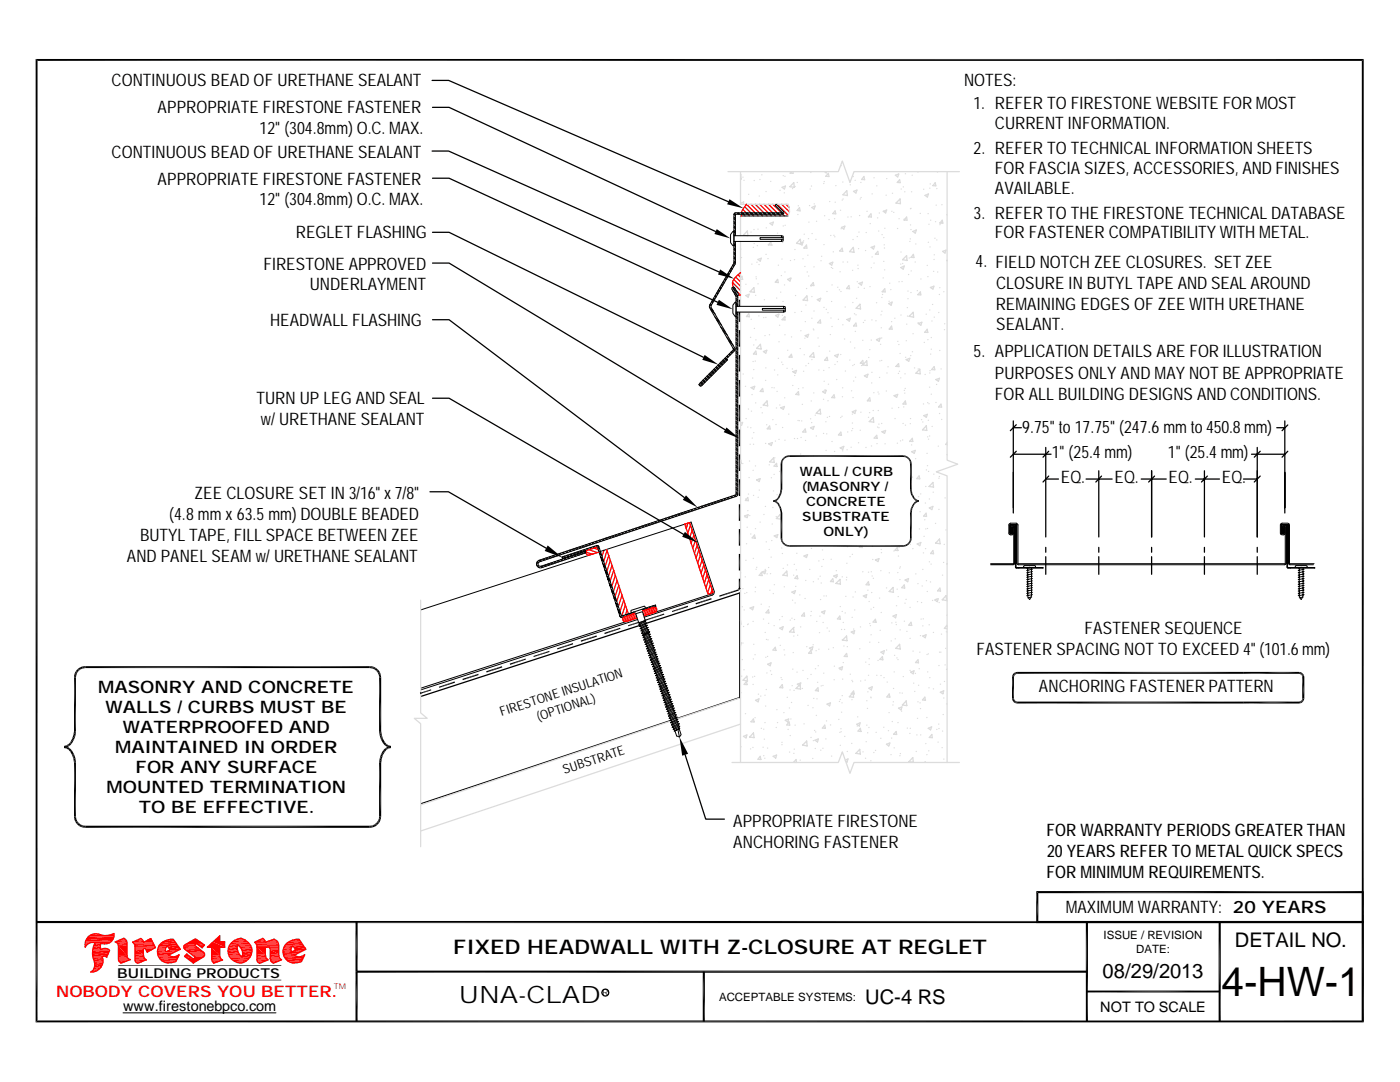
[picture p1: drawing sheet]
<svg xmlns="http://www.w3.org/2000/svg" width="279mm" height="216mm" viewBox="0 0 279 216" stroke-linecap="round" stroke-linejoin="round" font-family="sans-serif">
<defs><g id="words">
<text font-size="8.1" x="243.8" y="198.7">4-HW-1</text>
<text font-size="4.8" x="91.6" y="200.1">UNA-CLAD</text>
<g font-size="4">
<text x="90.4" y="190.4">FIXED HEADWALL WITH Z-CLOSURE AT REGLET</text>
<text x="246.5" y="189">DETAIL NO.</text>
<text x="220" y="195.1">08/29/2013</text>
<text x="172.6" y="200.3">UC-4 RS</text>
</g>
<g font-size="3.4">
<text x="22.3" y="17.2">CONTINUOUS BEAD OF URETHANE SEALANT</text>
<text x="192.4" y="17.2">NOTES:</text>
<text x="31.5" y="22.6">APPROPRIATE FIRESTONE FASTENER</text>
<text x="194.3" y="21.8">1. REFER TO FIRESTONE WEBSITE FOR MOST</text>
<text x="51.8" y="26.7">12&quot; (304.8mm) O.C. MAX.</text>
<text x="198.5" y="25.7">CURRENT INFORMATION.</text>
<text x="22.3" y="31.5">CONTINUOUS BEAD OF URETHANE SEALANT</text>
<text x="194.3" y="30.7">2. REFER TO TECHNICAL INFORMATION SHEETS</text>
<text x="198.5" y="34.7">FOR FASCIA SIZES, ACCESSORIES, AND FINISHES</text>
<text x="31.5" y="36.8">APPROPRIATE FIRESTONE FASTENER</text>
<text x="51.8" y="41">12&quot; (304.8mm) O.C. MAX.</text>
<text x="198.5" y="38.7">AVAILABLE.</text>
<text x="59.1" y="47.4">REGLET FLASHING</text>
<text x="194.3" y="43.6">3. REFER TO THE FIRESTONE TECHNICAL DATABASE</text>
<text x="198.5" y="47.6">FOR FASTENER COMPATIBILITY WITH METAL.</text>
<text x="52.6" y="53.8">FIRESTONE APPROVED</text>
<text x="194.7" y="53.3">4. FIELD NOTCH ZEE CLOSURES. SET ZEE</text>
<text x="61.8" y="57.9">UNDERLAYMENT</text>
<text x="198.8" y="57.6">CLOSURE IN BUTYL TAPE AND SEAL AROUND</text>
<text x="53.9" y="65.1">HEADWALL FLASHING</text>
<text x="198.7" y="61.8">REMAINING EDGES OF ZEE WITH URETHANE</text>
<text x="198.8" y="65.9">SEALANT.</text>
<text x="194.3" y="71.2">5. APPLICATION DETAILS ARE FOR ILLUSTRATION</text>
<text x="198.5" y="75.6">PURPOSES ONLY AND MAY NOT BE APPROPRIATE</text>
<text x="51.2" y="80.6">TURN UP LEG AND SEAL</text>
<text x="198.5" y="79.9">FOR ALL BUILDING DESIGNS AND CONDITIONS.</text>
<text x="52.1" y="84.8">w/URETHANE SEALANT</text>
<text x="204" y="86.4">9.75&quot; to17.75&quot; (247.6mm to450.8mm)</text>
<text x="209.9" y="91.5">1&quot; (25.4mm)</text>
<text x="233.1" y="91.5">1&quot; (25.4mm)</text>
<text x="38.8" y="99.7">ZEE CLOSURE SET IN 3/16&quot; x7/8&quot;</text>
<text x="211.7" y="96.3">EQ.</text>
<text x="222.4" y="96.3">EQ.</text>
<text x="233.2" y="96.3">EQ.</text>
<text x="243.8" y="96.3">EQ.</text>
<text x="33.8" y="103.8">(4.8mmx 63.5mm) DOUBLE BEADED</text>
<text x="25.3" y="112.2">AND PANEL SEAMw/URETHANE SEALANT</text>
<text x="27.9" y="108">BUTYL TAPE, FILL SPACE BETWEEN ZEE</text>
<text x="194.9" y="130.6">FASTENER SPACING NOT TO EXCEED 4&quot; (101.6mm)</text>
<text x="216.5" y="126.5">FASTENER SEQUENCE</text>
<text x="19.6" y="138.3">MASONRY AND CONCRETE</text>
<text x="21" y="142.3">WALLS /CURBS MUST BE</text>
<text x="207.3" y="138.1">ANCHORING FASTENER PATTERN</text>
<text x="24.5" y="146.3">WATERPROOFED AND</text>
<text x="23" y="150.3">MAINTAINED IN ORDER</text>
<text x="27" y="154.3">FOR ANY SURFACE</text>
<text x="21.3" y="158.2">MOUNTED TERMINATION</text>
<text x="27.7" y="162.2">TO BE EFFECTIVE.</text>
<text x="146.3" y="165">APPROPRIATE FIRESTONE</text>
<text x="208.8" y="166.9">FOR WARRANTY PERIODS GREATER THAN</text>
<text x="146.3" y="169.2">ANCHORING FASTENER</text>
<text x="209" y="171">20YEARS REFER TO METAL QUICK SPECS</text>
<text x="208.8" y="175.2">FOR MINIMUMREQUIREMENTS.</text>
<text x="212.7" y="182.2">MAXIMUMWARRANTY: 20 YEARS</text>
</g>
<text font-size="3.2" fill="#f00" x="11.2" y="198.9">NOBODY COVERS YOU BETTER.</text>
<g font-size="2.9">
<text x="24.6" y="201.8">www.firestonebpco.com</text>
<text x="219.6" y="201.9">NOT TO SCALE</text>
</g>
<text font-size="2.7" x="23.4" y="195.1">BUILDING PRODUCTS</text>
<g font-size="2.6">
<text x="159.6" y="95">WALL /CURB</text>
<text x="160.1" y="97.9">(MASONRY /</text>
<text x="160.9" y="100.9">CONCRETE</text>
<text x="160.1" y="103.9">SUBSTRATE</text>
<text x="164.3" y="106.9">ONLY)</text>
<text x="100.1" y="142.9" transform="rotate(-18 100.1 142.9)">FIRESTONE INSULATION</text>
<text x="107.4" y="143.8" transform="rotate(-18 107.4 143.8)">(OPTIONAL)</text>
<text x="112.7" y="154.4" transform="rotate(-18 112.7 154.4)">SUBSTRATE</text>
</g>
<g font-size="2.3">
<text x="220.2" y="187.4">ISSUE / REVISION</text>
<text x="226.8" y="190.2">DATE:</text>
<text x="143.5" y="199.7">ACCEPTABLE SYSTEMS:</text>
</g>
<text font-size="1.6" fill="#f00" x="66.6" y="197.3">TM</text>
<text font-size="1.6" x="120.1" y="198.5">R</text>
</g></defs>
<g fill="#000">
<path d="M145.6 39.8l2.8 1.8-3.3-.8zM143 45.7l2.8 1.9-3.2-.9zM147.4 59.8l.3 1.3h-.3zM147.4 59.8h.3v1.3zM140.6 70.8l2.8 2-3.2-1zM147.4 62.3l.3 1.9h-.3zM147.4 62.3h.3v1.9zM136.9 98.8l2.3 2.5-2.9-1.6zM145 85.3l2.6 2.2-3.2-1.3zM154.3 99.8l.4-.1 .1 .3zM154.7 99.7l.3-.1 .2 .2zM154.3 99.8l.5 .1-.1 .3z"/>
<path d="M155.2 99.3l.3 .1-.5 .2zM155 99.6l.5-.2-.3 .4zM155.6 98.5l.3 .1-.7 .7zM155.2 99.3l.7-.7-.4 .8zM155.8 97.6h.3l-.5 .9zM155.9 92l.3 .1-.4 .5zM156.1 97.6l-.2 1-.3-.1zM156.1 91.6l.3 .1-.5 .3zM156.2 92.1l-.1 .5h-.3zM155.9 92l.5-.3-.2 .4zM156.1 91.6l.4-.4 .2 .2zM156.1 91.6l.6-.2-.3 .3z"/>
<path d="M156.5 91.2l.5-.3 .1 .3zM156.5 91.2h.6l-.4 .2zM157 90.9l.5-.1v.4zM157 90.9l.5 .3h-.4zM180.2 90.8l.5 .4h-.5zM180.2 90.8l.6 .1-.1 .3zM180.8 90.9l.3 .5-.4-.2zM180.8 90.9l.4 .3-.1 .2zM181.2 91.2l.2 .5-.3-.3zM181.4 91.7l.2-.1v.5zM181.6 92.1l.3-.1-.3 .6zM181.2 91.2l.4 .4-.2 .1z"/>
<path d="M181.6 97.6h.3l-.1 1zM181.8 98.6l.3-.1 .1 .9zM181.6 91.6l.3 .4-.3 .1zM181.9 92v.6h-.3zM181.9 97.6l.2 .9-.3 .1zM182.1 98.5l.4 .8-.3 .1zM182.2 99.4l.3-.1v.5zM182.5 99.3l.3 .3-.3 .2zM182.8 99.6l.1 .4-.4-.2zM182.8 99.6l.2 .1-.1 .3zM182.5 100.2l.4-.3 .1 .3zM183 99.7l.4 .1v.3z"/>
<path d="M182.9 99.9l.5-.1v.3zM109.3 108.8l2.9 2.5-3.5-1.4zM136.7 106.1l2.6 2.2-3.2-1.2zM138.8 120.4l3.1-1.1-3 1.3zM138.9 120.6l3-1.3 .1 .3zM147.3 117.6l.3 .1zM143.6 118.8l3.7-1.2-3.7 1.5zM147.3 117.6l.3 .1-.2 .2zM147.4 117.4h.3l-.3 .2zM143.6 119.1l3.7-1.5 .1 .3zM147.4 115.5l.3 1.9h-.3zM147.4 117.6l.3-.2-.1 .3z"/>
<path d="M147.4 115.5h.3v1.9zM154.3 99.8l.5 .2-.5 .1zM154.3 99.8l.4 .4-.4-.1zM154.7 99.7l.5 .1-.4 .2zM154.8 99.9l.2 .5-.3-.2zM154.8 99.9l.4 .3-.2 .2zM155.2 100.2v.5l-.2-.3zM155.2 100.2l.3 .3-.3 .2zM155.2 100.7l.3-.2 .1 1zM155.6 101.5l.3-.1-.1 1zM155.8 107.4h.3l-.2 .5zM155.9 107.9l.3-.1-.1 .6z"/>
<path d="M155.5 100.5l.4 .9-.3 .1zM155.9 101.4l.2 1h-.3zM156.1 107.4l.1 .4-.3 .1zM156.1 108.4l.3-.2 .1 .6zM156.2 107.8l.2 .4-.3 .2zM156.4 108.2l.3 .3-.2 .3zM156.7 108.5l.3 .5-.5-.2zM156.7 108.5l.4 .2-.1 .3zM157.1 108.7l.4 .4-.5-.1zM157.1 108.7l.4 .1v.3zM180.2 108.8l.6 .2-.6 .1zM180.2 108.8l.5-.1 .1 .3z"/>
<path d="M180.7 108.7l.4-.2 .1 .3zM180.7 108.7l.5 .1-.4 .2zM181.1 108.5l.3-.3 .2 .2zM181.1 108.5l.5-.1-.4 .4zM181.6 107.8l.3 .1-.5 .3zM181.6 107.4h.3l-.3 .4zM181.4 108.2l.5-.3-.3 .5zM181.8 101.4l.3 .1-.5 .9zM181.9 107.4v.5l-.3-.1zM182.1 101.5l-.2 .9h-.3zM182.2 100.5l.3 .2-.7 .7zM182.5 100.7l-.4 .8-.3-.1z"/>
<path d="M182.5 100.2l.3 .2-.6 .1zM182.2 100.5l.6-.1-.3 .3zM183 99.7l.4 .4-.5-.1zM182.5 100.2h.5l-.2 .2zM182.9 99.9l.5 .2-.4 .1zM202.6 112.4l.2 .8h-.2zM202.6 112.4h.2v.8zM202.6 113.2h.2zM202.7 113.2l.6 .1zM202.7 113.3l.6 .1zM256.8 112.4l.2 .8h-.2zM256.8 112.4h.2v.8z"/>
<path d="M256.8 113.2h.2zM256.9 113.2l.7 .1zM256.9 113.3l.7 .1zM14.8 134.6l.4 .1-.4 .5zM15.1 134l.3 .2-.6 .4zM15.2 134.7v.5h-.4zM15.4 133.6l.3 .3-.6 .1zM14.8 134.6l.6-.4-.2 .5zM15.1 134l.6-.1-.3 .3zM15.4 133.6l.5-.4 .2 .4zM15.4 133.6h.7l-.4 .3zM15.9 133.2l.5-.2 .2 .4z"/>
<path d="M15.9 133.2l.7 .2-.5 .2zM16.4 133l.6-.1v.4zM16.4 133l.6 .3-.4 .1zM73.8 132.9l.5 .5-.5-.1zM73.8 132.9l.6 .1-.1 .4zM74.4 133l.3 .6-.4-.2zM74.4 133l.5 .2-.2 .4zM74.9 133.2l.2 .7-.4-.3zM75.1 133.9l.3-.3v.6zM74.9 133.2l.5 .4-.3 .3zM75.4 134.2l.4-.2-.2 .7zM75.6 134.7l.4-.1-.4 .6z"/>
<path d="M75.4 133.6l.4 .4-.4 .2zM75.8 134l.2 .6-.4 .1zM76 134.6l.1 .6h-.5zM83.9 138.2l2.1-.7-2 .9zM84 138.4l2-.9 .1 .3zM87.6 137l3.1-1-3 1.2zM87.7 137.2l3-1.2 .1 .2zM92.3 135.5l3.2-1-3.1 1.2zM92.4 135.7l3.1-1.2v.2zM97 133.9l3.2-1-3.1 1.3zM97.1 134.2l3.1-1.3v.3zM101.7 132.4l3.2-1-3.1 1.3z"/>
<path d="M101.8 132.7l3.1-1.3v.2zM106.5 130.9l3.1-1-3.1 1.2zM106.5 131.1l3.1-1.2 .1 .2zM111.2 129.4l3.1-1.1-3 1.3zM111.3 129.6l3-1.3 .1 .3zM115.9 127.8l3.1-1-3 1.3zM116 128.1l3-1.3 .1 .2zM120.6 126.3l3.1-1-3 1.2zM120.7 126.5l3-1.2 .1 .2zM125.3 124.8l2.1-.7-2 .9zM125.4 125l2-.9 .1 .2zM128.7 123.7l3.8-1.3-3.7 1.5z"/>
<path d="M128.8 123.9l3.7-1.5 .1 .2zM134.1 121.9l3.1-1-3 1.2zM134.2 122.1l3-1.2 .1 .2zM202 139.4h.4l-.3 .3zM202.1 139.7l.3-.1-.1 .5zM202.1 134.7l.3 .1-.4 .3zM202.3 134.4l.3 .3h-.5zM202.4 139.4v.2l-.3 .1zM202.4 139.6l.2 .2-.3 .3zM202 135.1l.4-.3v.3zM202.6 139.8l.1 .1-.1 .4zM202.1 134.7h.5l-.2 .1z"/>
<path d="M202.3 134.4l.3-.2 .1 .3zM202.7 139.9l.3 .1v.4zM202.3 134.4l.4 .1-.1 .2zM202.6 134.2l.4-.1v.4zM202.6 134.2l.4 .3h-.3zM259.2 140l.3-.1 .2 .4zM259.2 134.1l.3 .4h-.3zM259.5 139.9l.2-.1 .3 .3zM259.2 134.1l.5 .1-.2 .3zM259.7 134.2v.5l-.2-.2zM259.8 139.6l.4 .1-.5 .1zM260 134.4l-.2 .4-.1-.1z"/>
<path d="M259.9 139.4h.4l-.5 .2zM259.8 134.8l.4-.1-.3 .4zM259.7 134.2l.3 .2-.3 .3zM260 134.4l.2 .3-.4 .1zM259.8 139.6l.5-.2-.1 .3zM260.2 134.7l.1 .4h-.4zM12.8 148.8l.5-.1 .1 .4zM12.8 148.8l.6 .3-.6 .2zM12.8 148.8l.5 .6-.5-.1zM13.3 148.7l.4-.2 .2 .3zM12.8 148.8l.6 .2-.1 .4zM13.3 148.7l.6 .1-.5 .3z"/>
<path d="M13.4 149l.3 .6-.4-.2zM13.7 148.5l.3-.4 .4 .2zM13.4 149l.5 .3-.2 .3zM13.7 148.5l.7-.2-.5 .5zM13.9 149.3l.1 .7-.3-.4zM14.4 147.4l.4 .2-.8 .5zM13.9 149.3l.5 .4-.4 .3zM14 148.1l.8-.5-.4 .7zM14 150l.4-.3v1zM14.6 146.6l.5 .2-.7 .6zM14.4 150.7l.4-.2-.2 .9zM14.8 145.9h.4l-.6 .7z"/>
<path d="M14.6 151.4l.5-.1-.3 .9zM14.4 149.7l.4 .8-.4 .2zM14.4 147.4l.7-.6-.3 .8zM14.8 150.5l.3 .8-.5 .1zM15.2 145.9l-.1 .9-.5-.2zM15.1 151.3l.1 .9h-.4zM75.6 145.9h.5l-.3 .9zM75.8 146.8l.4-.2-.2 1zM75.8 151.3l.4 .1-.6 .8zM76 147.6l.4-.2 .1 .9zM76 150.5l.4 .2-.6 .6zM76.1 145.9l.1 .7-.4 .2z"/>
<path d="M76.2 146.6l.2 .8-.4 .2zM76.2 151.4l-.1 .8h-.5zM76.4 147.4l.4 .7-.3 .2zM76.4 150.7l-.2 .7-.4-.1zM76.5 148.3l.3-.2 .1 .7zM76.5 149.7l.3 .3-.8 .5zM76.8 148.1l.3 .4-.2 .3zM76 150.5l.8-.5-.4 .7zM77.1 148.5l.3 .6-.5-.3zM76.9 149.3l.2 .3-.6 .1zM77.1 148.5l.5 .2-.2 .4zM76.5 149.7l.6-.1-.3 .4z"/>
<path d="M77.6 148.7l.4 .6-.6-.2zM76.9 149.3l.5-.3 .2 .4zM77.6 148.7l.4 .1v.5zM76.9 149.3l.7 .1-.5 .2zM77.4 149l.6-.2v.5zM77.4 149l.6 .3-.4 .1zM135.6 147.1l1.7 3.3-1.2 .4zM202.3 140.1l.3-.3v.5zM202.7 139.9l.3 .5-.4-.1zM259.2 140l.5 .3-.5 .1zM259.5 139.9l.5 .2-.3 .2zM259.7 139.8l.5-.1-.2 .4z"/>
<path d="M14.8 162.9h.4l-.4 .6zM14.8 163.5l.4-.1-.1 .6zM15.1 164l.3-.2v.7zM15.2 162.9v.5l-.4 .1zM15.2 163.4l.2 .4-.3 .2zM15.4 163.8l.3 .4-.3 .3zM15.7 164.2l.2 .7-.5-.4zM15.7 164.2l.4 .3-.2 .4zM16.1 164.5l.3 .6-.5-.2zM16.1 164.5l.5 .2-.2 .4zM16.6 164.7l.4 .5-.6-.1zM16.6 164.7l.4 .1v.4z"/>
<path d="M73.8 164.8l.6 .3-.6 .1zM73.8 164.8l.5-.1 .1 .4zM74.3 164.7l.4-.2 .2 .4zM74.3 164.7l.6 .2-.5 .2zM74.7 164.5l.4-.3 .3 .3zM74.7 164.5h.7l-.5 .4zM75.4 163.8l.4 .2-.7 .2zM75.1 164.2l.7-.2-.4 .5zM75.6 163.4l.4 .1-.6 .3zM75.6 162.9h.5l-.5 .5zM75.4 163.8l.6-.3-.2 .5zM76.1 162.9l-.1 .6-.4-.1z"/>
</g>
<path d="M15 135.2v10.7M17 133.1h56.8M202.2 135.1v4.3M203 134.3h56.2M15 152.2v10.7M203 140.2h56.2" fill="none" stroke="#000" stroke-width=".38"/>
<path d="M75.9 135.2v10.7M260.1 135.1v4.3M75.9 152.2v10.7M17 165h56.8M243.4 184v19.8" fill="none" stroke="#000" stroke-width=".42"/>
<g fill="none" stroke="#000" stroke-width=".2">
<path d="M142.3 59.6l.2 .3M142.5 59.5l.2 .2M142.7 59.1l.2 .3M142.7 58.9l.3 .2M143 58.5l.2 .3M143.1 58.3l.2 .3M143.3 58l.2 .2M143.4 57.8l.2 .2M143.6 57.4l.2 .3M143.7 57.2l.2 .3M143.9 56.9l.2 .2M144.1 56.7l.2 .2"/>
<path d="M144.2 56.3l.3 .3M144.4 56.1l.2 .2M144.6 55.8l.2 .2M144.7 55.6l.2 .2M144.9 55.2l.2 .3M145 55l.2 .2M145.2 54.7l.3 .2M145.3 54.5l.2 .2M145.5 54.1l.3 .2M145.7 53.9l.2 .2M145.8 53.6l.3 .2M146 53.3l.2 .3"/>
<path d="M146.1 57.4l1.1 1M146.2 53l.2 .2M146.2 58l1 1M146.3 46.2l.2-.1v3l-.2-.1-.5-.7v-1.5zM146.3 52.8l.2 .2M146.3 57.6l.9 1.5 .3-.2-.9-1.5-.4-.1-.1 .4 .8 1.6v39.4l-39.3 13.1a.78 .78 0 0 0-.5 1 .78 .78 0 0 0 1 .5l8.8-3-.1-.3-8.8 3M146.4 57.3l.3 .3M146.5 42.8l.3-.3h9.4l-1.5-1.5 .2-.2 1.6 1.7-.3 .3h-9.4v4.2M146.5 52.4l-4.9 8.7 4.8 8.6-6.8 6.8-.1 .3 .1 .2h.4l5.2-5.2-.3-.2M146.5 47h9.5M146.5 52.1l.3 .3M146.5 51.2l.3 .3"/>
<path d="M146.5 50.3l.3 .3M146.5 49.4l.3 .4M146.5 48.6l.3 .3M146.5 46.8l.1 .2M146.5 45.9l.3 .4M146.5 45.1l.3 .3M146.5 44.2l.3 .3M146.5 43.3l.3 .3M146.5 52.4l.2 .3M146.5 51.5l.3 .3M146.5 50.6l.3 .4M146.5 49.8l.3 .3"/>
<path d="M146.5 48.9l.3 .3M146.5 46.3l.3 .3M146.5 45.4l.3 .3M146.5 44.5l.3 .3M146.5 43.6l.3 .3M146.5 42.8l.3 .3M146.5 48.2h9.5M146.5 42.8v9.6M146.6 42.5l.2 .3M146.6 48.2l.2 .1M146.6 58.8l.6 .5M146.8 48.2v4.2"/>
<path d="M146.8 52.4l-4.9 8.6M146.9 59.6l.3 .3M146.9 59.9l.3 .3M147.1 42.5l.3 .3M147.2 58.9v2.2M147.4 42.5l.3 .3M147.8 43.1h9.5M147.9 42.5l.4 .3M148.3 42.5l.2 .3M148.8 42.5l.3 .3M149.1 42.5l.3 .3M149.7 42.5l.3 .3"/>
<path d="M150 42.5l.3 .3M150.6 42.5l.3 .3M150.9 42.5l.3 .3M151.4 42.5l.4 .3M151.8 42.5l.3 .3M152.3 42.5l.3 .3M152.6 42.5l.4 .3M153.2 42.5l.3 .3M153.5 42.5l.3 .3M154.1 42.5l.3 .3M154.4 42.5l.3 .3M154.9 42.5l.4 .3"/>
<path d="M155.3 42.5l.3 .3M155.8 42.5l.3 .3M156 47.4v-.4l.3 .1v1l-.3 .1v-.4M156.1 42.5l.3 .2M156.3 47.4h-4.6v.4h4.6M139.5 76.7l.4 .3M139.7 76.4l.5 .4M139.9 76.2l.4 .5M140.2 75.9l.4 .5M140.3 75.8l.5 .4M140.6 75.5l.5 .4M140.8 75.4l.4 .4"/>
<path d="M141.1 75.1l.4 .4M141.2 74.9l.4 .5M141.5 74.6l.4 .5M141.6 61.3l.7 .7M141.6 74.5l.5 .4M141.7 60.8l.2 .2M141.8 60.6l.2 .2M141.9 61v.3l4.8 8.5-6.9 7M141.9 61.8l.8 .9M141.9 74.2l.5 .4M142 60.2l.2 .3M142.1 74l.4 .5"/>
<path d="M142.1 60l.2 .2M142.4 73.7l.4 .5M142.5 73.6l.5 .4M142.7 63.2l.8 .9M142.8 73.3l.5 .4M143 73.2l.4 .4M143.1 63.9l.8 .9M143.3 72.9l.4 .4M143.4 72.7l.4 .5M143.7 72.4l.4 .5M143.8 72.3l.5 .4M143.8 65.3l.9 .8"/>
<path d="M144.1 72l.5 .4M144.3 66l.8 .8M144.3 71.8l.4 .5M144.6 71.5l.4 .5M144.7 71.4l.5 .4M145 71.1l.2 .2M145.1 67.4l.8 .8M145.2 71l.2 .2M145.5 70.7l.2 .2M145.5 68.1l.8 .8M145.6 70.5l.2 .2M145.9 70.2l.2 .2"/>
<path d="M146 70.1l.3 .2M146.3 69.4l.4 .4M146.3 69.8l.3 .2M146.7 60.3l.2-.1v3l-.2-.1-.4-.6v-1.5zM146.9 79.7l.3 .4M146.9 78.9l.3 .3M146.9 78l.3 .3M146.9 77.1l.3 .3M146.9 76.2l.3 .3M146.9 75.4l.3 .2M146.9 74.5l.3 .3M146.9 73.6l.3 .3"/>
<path d="M146.9 72.7l.3 .3M146.9 71.8l.3 .3M146.9 71l.3 .3M146.9 70.1l.3 .3M146.9 69.2l.3 .3M146.9 68.3l.3 .3M146.9 67.4l.3 .4M146.9 66.6l.3 .3M146.9 65.7l.3 .3M146.9 64.8l.3 .3M146.9 63.9l.3 .4M146.9 63.1l.3 .3"/>
<path d="M146.9 60.5l.3 .2M146.9 79.2l.3 .3M146.9 78.3l.3 .3M146.9 77.4l.3 .3M146.9 76.5l.3 .3M146.9 75.6l.3 .3M146.9 74.8l.3 .3M146.9 73.9l.3 .3M146.9 73l.3 .3M146.9 72.1l.3 .4M146.9 71.3l.3 .3M146.9 70.4l.3 .3"/>
<path d="M146.9 69.5l.3 .3M146.9 68.6l.3 .4M146.9 67.8l.3 .3M146.9 66.9l.3 .3M146.9 66l.3 .3M146.9 65.1l.3 .3M146.9 64.3l.3 .3M146.9 63.4l.3 .3M146.9 62.5l.3 .3M146.9 60.7l.3 .3M146.9 61.1h9.5M146.9 62.3h9.5"/>
<path d="M147 62.3l.2 .2M147.2 62.3v36.6l-39.5 13.2a.47 .47 0 0 0-.3 .6 .47 .47 0 0 0 .6 .3M156.4 61.6v-.5l.3 .1v1l-.3 .1v-.4M156.7 61.6h-4.6v.3h4.6M143.2 99.9l.2 .3M143.4 99.9l.2 .2M143.8 99.7l.3 .3M144.1 99.7l.2 .2M144.5 99.5l.2 .3M144.7 99.4l.2 .3M145.1 99.3l.3 .3M145.4 99.2l.2 .3"/>
<path d="M145.8 99.1l.2 .2M146 99l.3 .3M146.4 98.8l.3 .3M146.7 98.8l.2 .2M146.9 98.2l.3 .3M146.9 97.3l.3 .3M146.9 96.4l.3 .3M146.9 95.5l.3 .3M146.9 94.7l.3 .3M146.9 93.8l.3 .3M146.9 92.9l.3 .3M146.9 92l.3 .3"/>
<path d="M146.9 91.1l.3 .3M146.9 90.3l.3 .3M146.9 89.4l.3 .3M146.9 88.5l.3 .3M146.9 87.6l.3 .3M146.9 86.7l.3 .3M146.9 85.9l.3 .3M146.9 85l.3 .3M146.9 84.1l.3 .3M146.9 83.2l.3 .4M146.9 82.4l.3 .3M146.9 81.5l.3 .3"/>
<path d="M146.9 80.6l.3 .3M146.9 98.5l.3 .3M146.9 97.6l.3 .3M146.9 96.7l.3 .3M146.9 95.8l.3 .3M146.9 95l.3 .2M146.9 94.1l.3 .3M146.9 93.2l.3 .3M146.9 92.3l.3 .3M146.9 91.4l.3 .3M146.9 90.6l.3 .3M146.9 89.7l.3 .3"/>
<path d="M146.9 88.8l.3 .3M146.9 87.9l.3 .4M146.9 87l.3 .4M146.9 86.2l.3 .3M146.9 85.3l.3 .3M146.9 84.4l.3 .4M146.9 83.6l.3 .3M146.9 82.7l.3 .3M146.9 81.8l.3 .3M146.9 80.9l.3 .3M146.9 80.1l.3 .2M107.1 112.7l.6 .6"/>
<path d="M107.1 112.2l.3 .2M107.3 112l.2 .2M107.6 111.8l.3 .3M107.8 111.7l.3 .3M107.9 113l.3 .2M108.2 112.9l.2 .3M108.3 111.6l.2 .2M108.5 111.5l.3 .3M108.6 112.8l.2 .2M108.8 112.7l.3 .2M108.9 111.3l.3 .3M109.2 111.3l.2 .2"/>
<path d="M109.3 112.6l.2 .2M109.5 112.5l.2 .2M109.6 111.1l.2 .3M109.8 111l.3 .3M109.9 112.4l.3 .2M110.2 112.3l.2 .2M110.2 110.9l.3 .3M110.5 110.8l.2 .3M110.6 112.1l.2 .3M110.8 112.1l.2 .2M110.9 110.7l.3 .3M111.1 110.6l.3 .3"/>
<path d="M111.2 111.9l.3 .2M111.5 111.8l.2 .3M111.5 110.5l.3 .2M111.8 110.4l.3 .3M111.9 111.7l.2 .2M112.1 111.6l.3 .2M112.2 111.1l.1 .3 6.9-2.3 4.5 13.9 .4 .2 2.6-.9M112.2 111.1l.1 .3M112.2 110.3l.3 .2M112.4 111l.2 .3M112.4 110.2l.3 .2M112.5 111.5l.3 .2"/>
<path d="M112.6 111l.3 .2M112.8 111.4l.2 .2M112.9 110l.2 .3M113.1 110.8l.2 .3M113.1 110l.3 .2M113.2 111.3l.3 .2M113.3 110.7l.2 .3M113.4 111.2l.3 .2M113.5 109.8l.3 .3M113.7 110.6l.3 .3M113.7 109.7l.3 .3M113.9 111l.2 .3"/>
<path d="M114 110.5l.2 .3M114.1 111l.2 .2M114.2 109.6l.2 .3M114.4 110.4l.2 .2M114.4 109.5l.3 .3M114.5 110.8l.3 .2M114.6 110.3l.3 .3M114.8 110.7l.2 .3M114.9 109.4l.2 .2M115.1 110.2l.2 .2M115.1 109.3l.2 .3M115.2 110.6l.2 .2"/>
<path d="M115.3 110.1l.2 .3M115.4 110.5l.3 .2M115.5 109.2l.2 .2M115.7 110l.3 .2M115.7 109.1l.3 .2M115.8 110.4l.3 .2M116 109.9l.2 .3M116.1 110.3l.2 .2M116.2 109l.2 .2M116.4 109.7l.2 .3M116.4 108.9l.2 .2M116.5 110.2l.3 .2"/>
<path d="M116.6 109.7l.3 .2M116.7 110.1l.1 .1M116.8 108.7l.3 .3M117.1 109.5l.2 .3M117.1 108.7l.2 .2M117.3 109.5l.2 .2M117.5 108.5l.2 .3M117.7 109.3l.2 .3M117.7 108.4l.2 .3M117.9 109.2l.3 .3M118.2 108.3l.2 .2M118.4 109.1l.2 .2"/>
<path d="M118.4 108.2l.2 .3M118.6 109l.3 .3M118.8 108.1l.2 .2M119 108.9l.7 .6M119 108l.3 .2M119.3 108.8l.2 .3M119.5 109.9l.4 .5M119.5 107.9l.2 .2M119.5 109.1l-.4-.3-6.9 2.3M119.5 109.1l4.5 13.8 2.1-.6M119.5 110.2l-35.6 11.5M119.6 110.3l.5 .5"/>
<path d="M119.7 107.8l.2 .2M119.8 110l18.1-5.8 4.6 13.8-.1 .6-13.8 4.5M119.9 111.2l.5 .5M120 111.6l.5 .5M120.1 107.7l.3 .2M120.3 112.5l.5 .4M120.4 107.6l.2 .2M120.4 112.9l.5 .5M120.7 113.7l.5 .6M120.8 107.4l.2 .3M120.9 114.2l.5 .5M121 107.3l.2 .3"/>
<path d="M121.2 115.1l.4 .5M121.3 115.5l.5 .5M121.4 107.2l.3 .2M121.6 116.4l.4 .4M121.7 107.1l.2 .3M121.7 116.8l.5 .5M122 117.7l.5 .5M122.1 107l.2 .2M122.1 118.1l.5 .5M122.3 106.9l.3 .2M122.4 119l.5 .5M122.6 119.4l.5 .5"/>
<path d="M122.8 106.8l.2 .2M123 106.7l.2 .2M123.4 106.6l.3 .2M123.7 106.5l.2 .2M124.1 106.3l.2 .3M124.3 106.3l.2 .2M124.7 106.1l.3 .2M125 106l.2 .3M125.4 105.9l.2 .2M125.6 105.8l.3 .2M126 105.7l.3 .2M126.3 105.6l.2 .2"/>
<path d="M126.7 105.5l.3 .2M126.9 105.4l.3 .2M127.3 105.2l.3 .3M127.6 105.2l.2 .2M128 105l.3 .2M128.2 104.9l.3 .3M128.7 104.8l.2 .2M128.9 104.7l.3 .2M129.3 104.6l.3 .2M129.6 104.5l.2 .2M130 104.4l.2 .2M130.2 104.3l.3 .2"/>
<path d="M130.6 104.1l.3 .3M130.9 104.1l.2 .2M131.3 103.9l.2 .2M131.5 103.8l.3 .3M132 103.7l.2 .2M132.2 103.6l.3 .2M132.6 103.5l.3 .2M132.8 103.4l.3 .2M133.3 103.3l.2 .2M133.5 103.2l.3 .2M133.9 103l.3 .3M134.2 103l.2 .2"/>
<path d="M134.6 102.8l.2 .2M134.8 102.7l.3 .3M135.3 102.6l.2 .2M135.5 102.5l.2 .2M135.9 102.4l.2 .2M136.1 102.3l.3 .2M136.6 102.2l.2 .2M136.8 102.1l.2 .2M137.2 101.9l.3 .3M137.5 101.9l.2 .2M137.6 104.3l4.6 14-.1 .2-13.6 4.4M137.9 101.7l.2 .3"/>
<path d="M138.1 101.6l.2 .3M138.6 101.5l.2 .2M138.8 101.4l.2 .3M139.2 101.3l.2 .2M139.4 101.2l.3 .2M139.9 101l.2 .3M140.1 101l.2 .2M140.5 100.8l.3 .3M140.8 100.8l.2 .2M141.2 100.6l.2 .3M141.4 100.5l.2 .3M141.8 100.4l.3 .3"/>
<path d="M142.1 100.3l.2 .3M142.5 100.2l.2 .2M142.7 100.1l.3 .2M147.4 117.4h.3M201.9 106.3v-.9h.2v1l-.3 .1-.3-.2 .1-1.6h1l.1 8.6 5.5 .1v-.2h-5.4v-3.6h-.2M201.9 106.3l-.2 .1v-1.6h.8l-.1 7.8-4.7 .1M201.9 106.3v-1.3h.4v7.5h-4.6M202.3 105.2h-.2v1.3h-.6v-1.9h1.4v7.8l.3 .3h53.2l.2-.1 .1-.2v-7.6h-.8v1.6l.3-.1M202.5 105.2l-.1-.3h-.6l-.1 1.4h.2M202.6 104.8h.2v7.5h-.2M202.6 112.4h.2M202.7 104.6l.2 .2v7.5l-.2 .2-.2-.2"/>
<path d="M203.3 113.2v.2M204.3 112.9h2.2l.2 .2-.2 .1h-2l-.2-.1zM205.1 118.6v.4l.4 .6 .4-1M205.1 113.2v5.6M205.4 113.2h.1zM205.5 113.2l-.6 .2M205.9 113.2v5.6M205.9 119.1l-.8 .2M206 113.6l-1.1 .2M206 114l-1.1 .3M206 114.5l-1.1 .3M206 115l-1.1 .2"/>
<path d="M206 115.4l-1.1 .3M206 115.9l-1.1 .2M206 116.4l-1.1 .2M206 116.8l-1.1 .3M206 117.3l-1.1 .2M206 117.7l-1.1 .2M206 118.2l-1.1 .2M206 118.7l-1.1 .2M256.2 106.3v-.9h.1l-.1 1-.2 .1-.3-.2v-1.5l.2-.2 .9 .1 .1 8.6 5.5 .1v-.2h-5.4v-3.6h-.2M256.2 106.3v-1.3h.3v7.5h-53.3v-7.8l-.2-.2-.2-.1h-1.1l-.3 .1-.1 1.9a.51 .51 0 0 0 .5 .3 .51 .51 0 0 0 .5-.3M256.7 105.2l-.1-.3-.2-.1-.4 .1-.1 .3v1.1h.3M256.8 104.8h.2v7.5h-.2"/>
<path d="M256.8 112.4h.2M256.9 104.6l.2 .2v7.5l-.2 .2-.2-.2M257.6 113.2v.2M258.5 112.9h2.1l.3 .2-.3 .1h-1.9h-.2zM259.3 118.6l.4 1 .4-1M259.3 113.2v5.6M259.6 113.2l.1 .1zM259.7 113.2l-.6 .2M260.1 113.2v5.6M260.1 119.1l-.8 .2M260.3 113.6l-1.2 .2M260.3 114l-1.2 .3"/>
<path d="M260.3 114.5l-1.2 .3M260.3 115l-1.2 .2M260.3 115.4l-1.2 .3M260.3 115.9l-1.2 .2M260.3 116.4l-1.2 .2M260.3 116.8l-1.2 .3M260.3 117.3l-1.2 .2M260.3 117.7l-1.2 .2M260.3 118.2l-1.2 .2M260.3 118.7l-1.2 .2M262.3 112.5h-5v-8l-.3-.1h-1.1l-.3 .1-.1 1.9a.51 .51 0 0 0 .5 .3 .51 .51 0 0 0 .5-.3v-1.2h-.2v1.3h-.6v-1.9h1.4l.1 8 4.9 .1M83.9 138.2l.1 .2"/>
<path d="M122.9 120.3l.4 .4M123 120.7l.4 .5M123.3 121.6l.4 .4M123.4 122l.5 .5M123.7 122.9l.3 .3M124.2 122.9l.3 .2M124.5 122.8l.2 .2M124.9 122.6l.2 .3M125.1 122.6l.3 .2M125.6 122.4l.2 .3M125.8 122.3l.2 .3M125.9 121.8l2.7-.9 .2 .3-.1 .2-2.6 .9z"/>
<path d="M126.2 122.2l.2 .3M126.4 122.1l.3 .3M126.9 122.5l.6 1.7M127.2 123.3l-43.3 14M127.3 123.6l-43.4 14.1M127.5 124.2l.2 .1M127.6 125l1.5-.7-1.2 .7zM127.7 124.3l.9-.4h.3l-1.4 .7zM127.7 125.5l1.2-.7h.3zM127.8 124.5v.3M127.9 125l.1 .2M128 125.4l.1 .3"/>
<path d="M128.1 125.7l1.3-.5-1.2 .7h-.3zM128.2 125.9l.1 .2M128.2 122l.6 1.8-1.3 .4M128.2 122l-1.3 .5-.4-.4M128.3 126.1l.9-.5h.3l-.2 .3-1 .5h-.3zM128.3 121.6l.1 .2M128.3 121.5l-.1 .5M128.3 126.4l.1 .2M128.4 126.6l1.3-.5-.3 .2-1.2 .5zM128.4 127.7l1.2-.7h.3l-1.1 .7zM128.4 121.5l.3 .3M128.5 126.8v.2"/>
<path d="M128.5 127l1-.5h.3l-.2 .3-1 .5h-.3zM128.6 128.1l1.5-.7-1.2 .7zM128.6 127.3l.1 .2M128.7 124.1l.1 .2M128.7 128.6l1.2-.7h.3zM128.7 121.4l2.1-.7 .1 .3-2.7 .9M128.7 123.7l.1 .2M128.8 127.7v.2M128.8 124.5l.1 .3M128.9 121.3l.2 .3M128.9 129l1.1-.6 .4-.1-1.2 .7zM128.9 128.1l.1 .3"/>
<path d="M129 125l.1 .2M129 128.6l.1 .2M129.1 121.3l.2 .2M129.1 125.4l.1 .2M129.2 129.9l1.4-.7-.2 .3-.9 .4zM129.2 129v.2M129.2 129.2l1-.4h.3l-.2 .2-1.3 .5zM129.3 125.9v.2M129.3 129.5l.1 .2M129.4 126.3l.1 .2M129.5 130.9l1.1-.8h.3zM129.5 129.9v.2"/>
<path d="M129.5 130.1l1-.4h.3l-1.2 .7h-.3zM129.5 121.1l.3 .3M129.6 126.8v.2M129.6 130.4l.1 .2M129.7 127.2l.1 .3M129.8 131.7l1.1-.7h.3zM129.8 121.1l.2 .2M129.8 130.8v.2M129.8 131l1-.4h.3l-1.2 .7h-.3zM129.8 127.7l.1 .2M129.9 131.3l.1 .2M130 128.1v.3"/>
<path d="M130 131.7l.1 .3M130.1 132l1.3-.6-.3 .3-.9 .5h-.3zM130.1 128.6l.1 .2M130.2 120.9l.2 .3M130.2 132.2l.1 .2M130.3 132.4l.9-.5h.3l-1.1 .7h-.4zM130.3 129v.2M130.3 133.5l1.2-.7h.3zM130.4 132.6v.2M130.4 132.8l1-.5h.3l-1.2 .8h-.3zM130.4 120.8l.3 .3M130.4 129.5l.1 .2"/>
<path d="M130.5 133.9l1.5-.7-1.2 .7zM130.5 133.1l.1 .2M130.6 129.9v.2M130.6 133.5l.1 .2M130.7 130.3l.1 .3M130.8 134.8l1.4-.7-.2 .3-.9 .4zM130.8 133.9l.1 .3M130.9 134.2l.9-.5h.3l-1.5 .7zM130.9 130.8v.2M130.9 134.4l.1 .2M131 131.2l.1 .3M131.1 135.8l.2-.3 1.2-.5-.2 .3z"/>
<path d="M131.1 134.8v.2M131.1 135l1-.4h.3l-1.2 .7h-.3zM131.1 131.7l.1 .2M131.2 135.3l.1 .2M131.3 132.1l.1 .2M131.4 136.7l1.1-.8h.3zM131.4 135.7v.2M131.4 135.9l1-.4h.3l-1.2 .7h-.3zM131.4 132.6l.1 .2M131.5 137.1l1.5-.7-.2 .2-1 .5zM131.5 136.2l.1 .2M131.6 133l.1 .3"/>
<path d="M131.7 136.6v.3M131.7 133.5l.1 .2M131.8 138l1.5-.8-.2 .3-1 .5zM131.8 137.1l.1 .2M131.9 137.3l.9-.5h.3l-1.4 .7zM131.9 133.9l.1 .3M132 137.5v.3M132 134.4l.1 .2M132.1 138.9l1.5-.8-.3 .3-.9 .5zM132.1 138l.1 .2M132.2 138.2l.9-.5h.3l-.2 .3-1.2 .4zM132.2 134.8v.2"/>
<path d="M132.2 138.4l.1 .2M132.3 135.3l.1 .2M132.4 138.9l.1 .2M132.5 139.1l.9-.5h.3l-1.2 .7h-.3zM132.5 135.7v.2M132.5 139.3l.1 .2M132.6 139.5l1-.4h.3l-1.5 .7zM132.6 136.1l.1 .3M132.7 139.7l.1 .3M132.8 136.6v.2M132.9 137l.1 .3M133.1 137.5v.2"/>
<path d="M133.2 138l.1 .2M133.3 138.4l.1 .2M133.5 138.9l.1 .2M133.6 139.3l.1 .2M133.8 139.7l.1 .3M132.5 140.2l.3-.2 1.2-.5-.2 .2-1 .5zM132.8 141.1l1.5-.7-.2 .2-1 .5zM132.8 140.2l.1 .2M132.9 140.4l1-.4h.3l-1.5 .7zM133 140.6l.1 .3M133.1 142l1.5-.7-.2 .2-1 .5zM133.1 141.1l.1 .2"/>
<path d="M133.2 141.3l1-.5h.3l-1.5 .8zM133.3 141.5v.3M133.4 142l.1 .2M133.5 142.2l.9-.5h.3l-.2 .3-.9 .5h-.3zM133.5 143.3l1.2-.7h.3l-.2 .3-1 .4zM133.6 142.5v.2M133.6 142.7l1.3-.5-.3 .2-1.2 .5zM133.7 142.9l.1 .2M133.8 144.2l1.5-.7-.2 .3-1 .4zM133.8 143.3l.1 .3M133.9 143.6l1-.5h.3l-1.5 .7zM133.9 140.2l.1 .2"/>
<path d="M134 143.8l.1 .2M134.1 140.6l.1 .2M134.1 145.1l1.5-.7-.2 .3-1 .4zM134.1 144.2l.1 .2M134.2 144.4l.9-.4h.3l-1.4 .7zM134.2 141.1l.1 .2M134.3 144.7v.2M134.4 141.5v.2M134.4 145.1l.1 .2M134.5 145.3l.9-.4h.3l-.2 .2-1.2 .4zM134.5 142l.1 .2M134.5 145.9l1.2-.6z"/>
<path d="M134.5 145.5l.1 .3M134.6 142.4l.1 .2M134.8 142.9l.1 .2M134.9 143.3l.1 .3M135.1 143.8v.2M135.2 144.2l.1 .2M135.3 145.6l.3 1.5M135.4 144.7v.2M135.5 145.1l.1 .2M135.6 145.5l.3 1.1-.3 .5-.6-.2-.3-1"/>
</g>
<g fill="none" stroke="#000" stroke-width=".25">
<path d="M86.2 16h3.3l55.9 24.3M86.3 21.4h3.3l53.2 24.8M86.3 52.5h3.3l55.1 33.3M86.3 46.4h3.3l50.8 24.9M86.3 63.8h3.3l47 35.5M86.3 79.5h3.3l46.8 27.1M147.6 65.9v3.3M147.6 70.8v3.3M147.6 75.8v3.3M85.8 98.1h3.7l19.5 11.3M147.6 80.8v3.3M147.6 85.7v3.3"/>
<path d="M147.6 90.7v3.3M147.6 95.6v3.4M202.2 84v18.4M202.2 90.6h7.6M202.2 85.3h1.6M202.8 90l-1.2 1.2M202.8 84.8l-1.2 1.1M208.7 89.3v17.8M208.7 95.6h2.5M209.3 95l-1.1 1.2M209.3 90l-1.1 1.2M216.7 95.6h5.3"/>
<path d="M219.3 93.9v13.2M219.8 95l-1.1 1.2M227.8 95.6h4.9M229.8 93.9v13.2M230.4 95l-1.2 1.2M238.5 95.6h4.9M240.4 93.9v13.2M241 95l-1.2 1.2M248.2 95.6h2.7M249.8 90.6h6.6M250.9 89.3v17.8M251.5 95l-1.2 1.2"/>
<path d="M251.5 90l-1.2 1.2M254.8 85.3h1.6M256.4 84v18.4M257 90l-1.1 1.2M257 84.8l-1.1 1.1M147.6 100.6v3.3M147.6 105.6v3.3M147.6 110.5v3.3M208.7 109.2v1M208.7 111.1v3.5M219.3 109.2v1M219.3 111.1v3.5"/>
<path d="M229.8 109.2v1M229.8 111.1v3.5M240.4 109.2v1M240.4 111.1v3.5M250.9 109.2v1M250.9 111.1v3.5M127.8 124.8l-43.9 14.2M129 124.4l18.6-6.1v20.9l-12.6 4.2M133.9 143.8l-50 16.6M136.7 150.6l4.1 12.8h3.8"/>
</g>
<g fill="none" stroke="#f00" stroke-width=".25">
<path d="M146.2 56.4l1.6 1.6M146.4 55.8l1.4 1.3M146.8 55.3l1 .9M147 58.1l.8 .7M147.3 54.8l.5 .5M147.5 58.9h.3M147.7 54.4l.1 .1M147.8 54.4l-1.3 1.3a1.49 1.49 0 0 0-.2 1.6M148 42.5l.1-.5 .9-1.2 1.7 1.7M148 42.4v.1M148 42.8v.3M148.3 41.8l.6 .7"/>
<path d="M148.4 42.8l.3 .3M148.6 41.3l1.2 1.2M149.2 42.8l.4 .3M149.9 40.8l1.7 1.7M150.1 42.8l.3 .3M150.7 40.8l1.7 1.7M151 42.8l.3 .3M151.6 40.8l1.7 1.7M151.8 42.8l.4 .3M152.5 40.8l1.7 1.7M152.7 42.8l.4 .3M153.4 40.8l1.7 1.7"/>
<path d="M153.6 42.8l.3 .3M154.2 40.8l1.8 1.7M154.5 42.8l.3 .3M155.1 40.8l2.2 2.2M155.4 42.8l.3 .3M156 40.8l1.6 1.5M156.3 42.8l.2 .3M156.9 40.8l.6 .6M117 110.2l1.2 .4M117.5 109.7l1.7 .5M118.5 109.4l.9 .2M119.2 109.1l-1.9 .7a.53 .53 0 0 0-.3 .5 .53 .53 0 0 0 .3 .5l2.2-.6"/>
<path d="M119.3 109.4l.2 .7M120.5 109.8l-.4 1.2M121.1 109.6l4.3 12.9M121.2 109.9l-.7 2.1M121.5 110.9l-.7 2.1M121.8 111.8l-.7 2.2M122.1 112.8l-.6 2.2M122.5 113.8l-.7 2.2M122.8 114.8l-.7 2.2M123.1 115.8l-.7 2.2M123.5 116.8l-.7 2.2M123.8 117.8l-.7 2.2"/>
<path d="M124.1 118.8l-.7 2.2M124.5 119.8l-.8 2.2M136.7 104.6l4.6 14 1-.4-4.7-13.9-.9 .3M137.3 104.4l-.4 1.1M137.8 104.8l-.6 1.7M138.1 105.8l-.5 1.6M138.5 106.8l-.6 1.7M138.8 107.7l-.5 1.7M139.1 108.8l-.5 1.6M139.4 109.7l-.5 1.7M139.8 110.7l-.6 1.7M140.1 111.7l-.5 1.7"/>
<path d="M140.5 112.7l-.6 1.7M140.8 113.7l-.5 1.7M141.1 114.7l-.5 1.6M141.4 115.7l-.5 1.6M141.8 116.7l-.6 1.6M142.1 117.6l-.2 .8M124.7 123l-.3 .9M124.8 120.7l-.7 2.2M125.1 122.9l-.4 1.1M125.1 121.8l-.3 .8M125.4 122.8l-.3 1.2M125.8 122.7l-.4 1.2"/>
<path d="M126.2 122.6l-.4 1.2M126.5 122.4l-.3 1.3M126.8 122.3l-2.2 .8a.51 .51 0 0 0-.3 .6 .51 .51 0 0 0 .6 .3l2.3-.7M126.9 122.4l-.4 1.1M127 122.9l-.1 .5M128.4 121.8l-.1 .3M128.7 121.7l-.3 .9M129.1 121.6l-.4 1.2M129.5 121.5l-.5 1.2M129.8 121.4l-.4 1.2M130.2 121.2l-.4 1.3M130.4 121.2a.54 .54 0 0 1 .7 .3 .54 .54 0 0 1-.4 .7l-2.2 .7"/>
<path d="M130.4 121.2l-2.2 .7M130.5 121.2l-.4 1.1M130.9 121.2l-.4 1M131.1 121.5l-.2 .6"/>
</g>
<g fill="none" stroke="#dcdcdc" stroke-width=".25">
<path d="M145.3 34.2h22l.8-2.1 1.5 4.3 .8-2.2h21.1M147.8 34.2v6.6h9.5a2.43 2.43 0 0 1 0 2.3M147.8 34.8l.1 .9h-.1M148.3 35.3h.1M148.5 36h.1M149.4 38.8h.1M150.5 36h.1M151.5 39.1h.1M151.6 35.8h.1M152 34.9h.1M152.9 38.2h.1M153.8 36.2h.1"/>
<path d="M155.7 38h.1M156.1 37.4l.7-.3-.3 .6zM156.3 35.1h.1M156.5 38.5h.1M156.6 35.2h.1M157.9 34.2l-.2 .3 .6 .1-.1-.4M158.2 37.6h.1M158.4 36.4l.1 1-.9-.1zM158.7 37.2h.1M159.1 36.4h.1M161.7 37.7h.1M161.8 34.4h.1"/>
<path d="M161.9 37.1h.1M164.4 36.6h.1M164.5 36.2h.1M164.5 34.2l.4 .3 .1-.3M165.3 34.6l.1 .6h-.6zM166.8 37h.1M167.9 33.1h.1M168.1 39.9h.1M168.2 36.3h.1M168.2 39.7h.1M169 38.1l.1 .9-.9-.1zM169.7 36.9h.1"/>
<path d="M170.3 35.2h.1M170.3 38.2l.7-.3-.2 .6zM170.6 36h.1M171.7 39.7h.1M171.8 36.4h.1M171.8 39.4h.1M172.4 35.2l.2 .7-.6-.1zM174 38.7h.1M174.4 35.5h.1M175 37.1h.1M176.8 38.9h.1M177 35.6h.1"/>
<path d="M178.1 38.6h.1M178.7 35l.7-.3-.2 .6zM179.5 35.9l.2 .5h-.6zM179.8 37.7h.1M180.3 37.3h.1M180.6 38.3h.1M180.7 34.7h.1M181.9 38.3h.1M182 35h.1M183.2 34.3h.1M184.3 37.8h.1M184.6 39l.7-.3-.2 .6z"/>
<path d="M185.5 37.5h.1M185.6 36.7h.1M186.6 36.4l.2 .7-.6-.1zM186.9 37.6h.1M187.1 34.3h.1M189 34.2v57.6l2.1 .8-4.2 1.5 2.1 .9v57.1M147.8 43.1v3.9M147.8 48.2v12.9M147.8 55.5l.3-.4 .1 .7-.4-.1M147.8 40.6l.6-.3-.1 .5M147.8 40.6l.2 .2M147.8 49.7h.1"/>
<path d="M148 51.4h.1M148.8 59l.7-.3-.2 .6zM148.8 56.7h.1M149.1 47l-.7-.1 .7-.8 .2 .9M149.9 46.3h.1M150 52.7h.1M150.3 49.4h.1M150.5 57.4l.1 .9-.9-.1zM150.5 45.8h.1M150.5 48.6h.1M150.8 58.9h.1M150.9 55.2h.1"/>
<path d="M150.9 55.6h.1M151 52.3h.1M151.1 49h.1M151.3 51.8l.6-.3-.2 .6zM151.3 45.7h.1M151.3 56.6h.1M151.5 52.8h.1M152.5 59.8h.1M152.9 50.8h.1M152.9 45.5h.1M153.2 51.6h.1M153.7 44.6l.6-.3-.2 .6z"/>
<path d="M153.8 48.3l.1 .6h-.6zM154.1 48.9h.1M155 59.5h.1M155.1 55.9h.1M155.2 46.5h.1M155.2 55.8l.1 .6-.6-.1zM155.3 52.9h.1M155.8 58.3h.1M155.9 55h.1M156 51.7h.1M156.2 48.4h.1M156.3 45.1h.1"/>
<path d="M156.5 56.9h.1M156.6 54.3h.1M156.7 45h.1M157.2 55.8l.7-.3-.3 .6zM157.6 55.5h.1M157.7 52h.1M158.5 51.8h.1M158.6 49.8h.1M158.7 59h.1M159.2 42.8h.1M159.3 41.1h.1M159.6 41.4l.1 .7-.6-.1z"/>
<path d="M159.6 48.6l.7-.3-.2 .6zM159.7 47.8l.2 .9-.9-.1zM160.2 51.6h.1M160.4 48h.1M160.5 46.7h.1M160.6 53.2h.1M161 48.9v.6h-.6zM161 57.6h.1M161 59.1l.2 .9-.9-.1zM161.1 54.3h.1M161.2 50.9h.1M161.3 47.6h.1"/>
<path d="M161.4 55.1h.1M161.4 44.3h.1M161.5 41h.1M161.8 57.1h.1M162 41.4l.7-.3-.2 .6zM162 59.2h.1M162.1 46.6h.1M162.3 56.4l.1 .6-.6-.1zM162.4 41.7h.1M162.4 53.3h.1M162.5 40.7h.1M162.8 47.8h.1"/>
<path d="M162.9 44.2h.1M163.1 59.8l.7-.3-.2 .6zM163.8 52h.1M164 51.1h.1M164.4 48.8h.1M164.5 43.1h.1M165 58.2h.1M165.4 43.8h.1M165.5 52.6l.7-.3-.2 .6zM165.6 40.2h.1M165.8 47h.1M165.9 53.4h.1"/>
<path d="M166 56.9h.1M166.2 53.6h.1M166.3 50.2h.1M166.4 46.9h.1M166.5 43.6h.1M166.6 47.2h.1M166.7 42.1l.1 .6-.6-.1zM166.7 40.3h.1M167.2 57.3h.1M167.5 57.8h.1M167.6 54.2h.1M167.7 42h.1"/>
<path d="M167.8 58.2h.1M167.9 45.6h.1M167.9 45.4l.7-.3-.2 .6zM168.1 49.5l.1 .7-.6-.1zM168.2 52.3h.1M169.1 52.3h.1M169.2 43.3h.1M169.4 57l.1 .6h-.5zM169.8 43.3h.1M170.1 53.9h.1M170.2 47.8h.1M170.3 50.3h.1"/>
<path d="M170.3 49.4l.1 .9-.9-.1zM170.9 59.5h.1M171.1 56.2h.1M171.1 47.2h.1M171.2 52.9h.1M171.2 53.6h.1M171.3 57.3h.1M171.3 49.6h.1M171.4 46.3h.1M171.4 56.6l.7-.3-.2 .6zM171.5 43h.1M172.5 57.5h.1"/>
<path d="M172.7 50h.1M172.8 46.4h.1M173 42.2h.1M173.6 57.2h.1M173.7 44.6h.1M173.8 42.7l.1 .6h-.6zM173.9 49.4l.6-.3-.2 .6zM173.9 53.4h.1M174 51.3h.1M174.4 52.5h.1M175.1 43.5h.1M175.2 50.2l.1 .6-.6-.1z"/>
<path d="M175.3 46.1h.1M175.5 42.5h.1M176 59.4h.1M176 46.8h.1M176.1 58.8h.1M176.2 55.5h.1M176.3 42.2l.7-.3-.3 .6zM176.4 52.2h.1M176.4 47.4h.1M176.4 48.9h.1M176.5 49.5h.1M176.5 53.8h.1"/>
<path d="M176.6 57.6l.1 .7-.6-.1zM176.6 45.6h.1M176.7 42.2h.1M177.5 56.5h.1M177.8 57.8h.1M178 42.2h.1M178.4 42.4h.1M178.8 40.5l.8-.8 .1 .9zM179.1 45.6h.1M179.4 56.2h.1M179.4 43.6h.1M179.7 52.7h.1"/>
<path d="M179.8 53.4l.7-.3-.2 .6zM179.8 50.3h.1M180 56.2h.1M180.1 51.8l.8-.8 .1 1zM180.1 52.6h.1M180.4 43.7h.1M180.9 43.3l.1 .6h-.6zM181.2 58.1h.1M181.2 59.6h.1M181.3 54.8h.1M181.4 51.5h.1M181.6 48.2h.1"/>
<path d="M181.7 47.7h.1M181.7 44.9h.1M181.7 41.7h.1M181.8 41.6h.1M181.8 45.8h.1M181.8 58.4h.1M181.8 54.1h.1M182.2 46.2l.7-.3-.2 .6zM182.3 50.8l.1 .6h-.6zM182.6 52.3h.1M182.8 48.7h.1M183 58h.1"/>
<path d="M183.6 42.6h.1M183.7 58.3l.1 .5h-.6zM183.8 55.7h.1M185 53h.1M185.2 55.2h.1M185.2 42.6h.1M185.3 48.3h.1M185.4 44.7h.1M185.6 49.3h.1M185.7 57.4l.7-.3-.2 .6zM185.7 43.9h.1M186.2 57.4h.1"/>
<path d="M186.3 54.1h.1M186.4 51.8h.1M186.4 50.8h.1M186.6 47.5h.1M186.7 44.2h.1M186.8 40.9h.1M186.9 47.9h.1M187.1 54.3h.1M187.5 58.8h.1M187.5 57.4h.1M187.6 44.8h.1M187.9 44.4h.1"/>
<path d="M188 40.9h.1M188 43.9l.2 .6h-.6zM188.1 50.2l.7-.3-.2 .6zM188.3 58.2h.1M188.9 42.8h.1M189 51.9v.1M147.8 62.3v89.8M148.3 74.6h.1M148.8 77.1h.1M149.4 62.6l.2 .6h-.6zM149.8 67.3h.1M149.9 77.3l.7-.2-.2 .6z"/>
<path d="M149.9 63.7h.1M150.1 78.7h.1M150.2 75.4h.1M150.3 72.1h.1M150.4 68.8h.1M150.4 73.7h.1M150.5 65.5h.1M150.7 72.1h.1M150.8 70.1l.2 .6-.6-.1zM150.8 67.8h.1M150.9 70.7h.1M151.4 63h.1"/>
<path d="M151.8 68.7l.1 .9-.9-.1zM152 77.7h.1M152.2 77.5l.1 .6h-.6zM152.4 70.1l.6-.2-.2 .6zM152.4 63.4h.1M152.7 67h.1M152.8 75.9h.1M152.8 73.4h.1M152.8 63.3h.1M153.5 66.8h.1M154.1 77.3h.1M154.5 77.4h.1"/>
<path d="M154.6 73.8h.1M154.8 62.9l.6-.2-.2 .6zM155.1 78.1h.1M155.2 74.8h.1M155.3 71.5h.1M155.4 68.2h.1M155.6 64.9h.1M156 72.3h.1M156.1 62.9h.1M156.2 72.7h.1M156.3 60.2h.1M156.6 63.2l.1 .6h-.6z"/>
<path d="M156.6 79.4h.1M156.6 66.8h.1M156.7 63.3h.1M157.1 73.5h.1M157.2 69.9h.1M157.9 70.7l.2 .6-.6-.1zM157.9 67.2h.1M158.1 73.6h.1M158.2 76.9h.1M158.2 74.2l.8-.3-.3 .6zM158.6 74.9h.1M158.6 62.4h.1"/>
<path d="M159.3 78.1l.1 .7-.6-.1zM159.3 77.6h.1M159.7 69.6h.1M159.8 66h.1M159.9 62.1h.1M160.2 77.4h.1M160.4 74.1h.1M160.5 70.8h.1M160.6 67.5h.1M160.7 67l.7-.3-.2 .6zM160.7 64.2h.1M160.8 60.9h.1"/>
<path d="M160.8 73h.1M161.3 72.5h.1M162 63.5h.1M162 71.8h.1M162.3 65.7h.1M162.3 70.4l.2 .9-.9-.1zM162.4 78.4h.1M162.4 65.8h.1M162.4 62.1h.1M163.2 67.4h.1M163.4 73.8h.1M163.4 69.1h.1"/>
<path d="M163.7 63.8l.1 .7-.6-.1zM164.2 78.1l.7-.2-.2 .6zM164.3 79.7h.1M164.4 73.9h.1M164.4 61.3h.1M164.5 76.1h.1M164.6 77.8h.1M164.9 61.7h.1M165.1 71.3l.1 .6h-.6zM165.2 80h.1M165.2 62.4h.1M165.3 76.7h.1"/>
<path d="M165.4 73.4h.1M165.6 70.1h.1M165.7 66.8h.1M165.8 63.5h.1M165.9 60.2h.1M166 65.2h.1M166.5 78.8l.1 .6-.6-.1zM166.6 71l.7-.3-.2 .6zM166.6 72.7h.1M167 75.7h.1M167.1 72.2h.1M167.3 63.7h.1"/>
<path d="M167.8 70.7h.1M168.1 79.2h.1M168.1 77.4h.1M168.2 64.8h.1M168.5 67.6h.1M168.7 61.3h.1M168.7 74h.1M169 63.8l.7-.3-.2 .6zM169.6 71.8h.1M169.7 68.2h.1M169.9 78h.1M170.2 72.9h.1"/>
<path d="M170.2 60.4h.1M170.2 79.3h.1M170.3 76h.1M170.5 72.7h.1M170.5 62.6h.1M170.6 69.4h.1M170.7 66.1h.1M170.7 75.3h.1M170.8 64.5l.1 .6-.6-.1zM170.8 62.8h.1M171.6 60.7l.1 .9-.8-.1zM171.9 72.9h.1"/>
<path d="M172.2 71.9l.1 .7-.6-.1zM172.2 67.9h.1M172.3 64.3h.1M172.5 75l.7-.3-.2 .6zM172.6 63.9h.1M173 72l.1 .9-.9-.1zM173.4 71.3h.1M173.6 79.4l.1 .6h-.6zM173.6 69.8h.1M173.9 67.9h.1M173.9 76.4h.1M174 74.3h.1"/>
<path d="M174 63.8h.1M174.4 78.4h.1M174.8 64h.1M174.9 67.8l.7-.3-.2 .6zM174.9 60.4h.1M175.2 78.2h.1M175.4 78.6h.1M175.5 75.3h.1M175.6 72h.1M175.7 68.7h.1M175.8 62.8h.1M175.9 65.4h.1"/>
<path d="M175.9 67.4h.1M175.9 71.9h.1M176 62.1h.1M176.9 78h.1M177 74.4h.1M177.2 73.2h.1M177.4 60.6l.7-.3-.3 .6zM177.4 60.1h.1M177.9 65.1l.2 .6h-.6zM177.9 64.2h.1M178.4 79l.8-.3-.3 .6zM178.6 63.5h.1"/>
<path d="M179.2 68.1h.1M179.3 74.5h.1M179.3 72.6l.1 .6-.6-.1zM179.4 68.7h.1M179.5 74.1h.1M179.6 70.5h.1M179.7 75.4h.1M179.8 62.9h.1M180.5 77.9h.1M180.6 78.4h.1M180.6 74.6h.1M180.6 77.5h.1"/>
<path d="M180.7 71.3h.1M180.8 71.8l.8-.3-.2 .6zM180.8 68h.1M180.9 64.7h.1M181.1 61.4h.1M181.1 63.1h.1M181.7 71h.1M182.1 70.2h.1M182.2 66.6h.1M182.2 62.3l.1 1-.9-.2zM182.5 73.4h.1M183.2 73.6h.1"/>
<path d="M183.2 64.4h.1M183.3 64.6l.7-.3-.2 .6zM183.6 73.7v.9l-.8-.1zM184.4 68.3h.1M184.6 74.7h.1M184.7 66.3h.1M184.8 62.7h.1M185 65.7l.2 .6h-.6zM185.2 67.8h.1M185.5 77.3h.1M185.5 74.4h.1M185.5 61.8h.1"/>
<path d="M185.6 74h.1M185.7 70.7h.1M185.8 78.7h.1M185.8 67.4h.1M185.8 69.7h.1M186 64.1h.1M186.1 60.7h.1M186.4 73.2l.2 .6-.7-.1zM186.4 63.3h.1M186.8 75.7l.7-.2-.2 .6zM186.9 76.7h.1M187.3 62.4h.1"/>
<path d="M187.5 69.9h.1M187.8 73.6h.1M188.5 65.8h.1M188.5 64.6h.1M147.8 91.9l.2 .6-.2-.1M147.8 84.5l.4-.2-.2 .6-.2-.1M148.2 92.5h.1M148.8 99.6h.1M148.9 83.5h.1M149.2 99.3l.2 .6h-.6zM149.2 85.2h.1M149.4 98.6h.1"/>
<path d="M149.4 81.6h.1M149.5 95.3h.1M149.6 92h.1M149.7 88.6h.1M149.8 85.3h.1M149.9 82h.1M150.1 87.4h.1M150.3 93.9h.1M150.4 88.6h.1M150.4 98.8h.1M150.4 86.3h.1M150.7 93h.1"/>
<path d="M150.8 80.4h.1M151 95.8l.7-.3-.2 .6zM151.3 99.2h.1M151.4 95.6h.1M151.5 97.8h.1M151.8 81.3h.1M152.1 82.4h.1M152.8 88.5h.1M153 84.8h.1M153.1 80l.1 1-.9-.2zM153.4 88.6l.7-.3-.2 .6zM153.5 92.8h.1"/>
<path d="M153.6 85l.1 .6h-.6zM153.9 95.3h.1M154.1 91.7h.1M154.2 83.7h.1M154.3 98h.1M154.4 91.4l.1 .9-.9-.1zM154.5 94.7h.1M154.6 91.4h.1M154.7 88h.1M154.9 84.7h.1M154.9 81.4h.1M155 92.5l.1 .6-.6-.1z"/>
<path d="M155.1 98.7h.1M155.4 87.7h.1M155.6 94.1h.1M155.6 80.8h.1M155.8 81.4l.7-.3-.2 .6zM156.2 85.3h.1M156.6 87.8h.1M157.4 82.6h.1M158.5 87.5h.1M159.1 87.5h.1M159.3 83.9h.1M159.5 83.9h.1"/>
<path d="M159.8 90.6h.1M159.9 87.3h.1M160 84h.1M160.1 80.7h.1M160.3 90.9h.1M160.7 85.6l.1 .6h-.6zM160.7 87.9h.1M161.8 85.3l.7-.2-.2 .6zM161.8 83.6h.1M161.9 80h.1M162 84.3h.1M162.3 91h.1"/>
<path d="M162.7 82.8h.1M162.9 87h.1M163.7 81.7l.1 .9-.9-.1zM164.3 86.5h.1M164.8 84.2h.1M164.8 89.9h.1M165 86.6h.1M165.1 83.3h.1M165.5 83.1h.1M166 88.1h.1M166.5 90.1h.1M167.7 89.4l.7-.3-.2 .6z"/>
<path d="M167.8 83.3h.1M167.8 86.2l.1 .7-.6-.1zM168 83.1h.1M168.1 90h.1M169 89.7h.1M169.2 86.2h.1M169.8 89.2h.1M170 85.9h.1M170.1 82.2l.7-.3-.2 .6zM170.1 82.6h.1M170.1 84.4h.1M170.1 85.5h.1"/>
<path d="M171.3 88.3h.1M171.7 85.9h.1M171.8 82.3h.1M172.8 89.3h.1M173.3 83.3h.1M173.5 84.1l.8-.8 .1 .9zM173.5 82.3h.1M173.9 89h.1M174.2 81.9h.1M175 86.9v.6l-.5-.1zM175 88.5h.1M175.1 85.2h.1"/>
<path d="M175.3 81.9h.1M175.4 85.3h.1M175.4 84.6h.1M175.9 84.5h.1M176 86.1l.7-.2-.2 .6zM176.6 88.6h.1M178 81.4h.1M178.6 83.5h.1M179.1 88.4h.1M179.3 81.3h.1M179.7 88h.1M180.1 87.8h.1"/>
<path d="M180.2 84.5h.1M180.3 81.2h.1M180.7 80l.1 .6h-.6zM180.7 84.8h.1M181.5 88.1h.1M181.7 84.5h.1M181.7 83.5h.1M181.9 88.8h.1M181.9 90.1l.8-.2-.2 .6zM182.1 87.5l.1 .6h-.6zM182.1 95.2h.1M182.7 91.5h.1"/>
<path d="M183.3 99.1h.1M183.4 95l.2 .5h-.6zM183.7 98.6h.1M183.9 83.7h.1M184.1 84.2h.1M184.3 80.6h.1M184.4 82.9l.7-.2-.2 .6zM184.7 97.1h.1M184.9 85l.1 .9-.9-.1zM184.9 93.8h.1M185 90.5h.1M185.1 92.9h.1"/>
<path d="M185.1 87.2h.1M185.1 80.3h.1M185.3 83.9h.1M185.3 87.6h.1M185.3 94.1h.1M185.4 80.6h.1M185.5 99.6h.1M185.5 87h.1M186 85.1h.1M186.2 96.3l.1 .9-.9-.1zM186.2 98.2h.1M186.4 94.6h.1"/>
<path d="M186.8 80.3h.1M187.2 89h.1M187.4 95.4h.1M187.5 95.1h.1M187.5 82.5h.1M187.8 80.6l.1 .6h-.6zM187.9 83.7h.1M188.6 99.4h.1M189 90.7h.1M189 88.3l-.3 .4h.3M83.9 119.8v22.4l1.4 1.1h-2.6l1.2 1.1v24.6M147.8 114.3h.1"/>
<path d="M148.3 117.5h.1M148.6 103l.7-.3-.2 .6zM148.6 118.4h.1M148.7 103.2h.1M148.7 115.1h.1M148.8 111.8h.1M149 108.5h.1M149 118.2h.1M149.1 105.2h.1M149.2 101.9h.1M149.6 102.9h.1M149.8 106.6h.1"/>
<path d="M150.3 111.4h.1M150.6 106.8l.1 .6-.6-.1zM150.7 118.1h.1M150.7 117.2h.1M150.7 105.5h.1M150.9 113.6h.1M151 113.2h.1M151.7 104.2h.1M152 114.2l.1 .7-.6-.1zM152.1 114.1l.7-.2-.2 .6zM152.4 102.7h.1M152.7 113.6h.1"/>
<path d="M152.7 101h.1M152.9 108.1h.1M153.1 114.5h.1M153.4 113.2h.1M153.5 109.6h.1M153.6 117.8h.1M153.8 114.5h.1M153.9 111.2h.1M154 107.9h.1M154.1 104.6h.1M154.2 101.3h.1M154.3 118.4h.1"/>
<path d="M154.5 106.9l.7-.2-.2 .6zM154.5 116.7h.1M154.9 103.1h.1M155.7 102.7l.1 .9-.9-.1zM156 109.3h.1M156.1 110.4h.1M156.3 113.4h.1M156.5 117.1h.1M157 114l.1 .9-.8-.1zM157.1 112.7h.1M158 118.2l.7-.3-.2 .5zM158.2 119.8h.1"/>
<path d="M158.4 114.8h.1M158.5 112.6h.1M158.8 117h.1M158.9 113.7h.1M159 110.4h.1M159.1 114.9l.1 .6-.6-.1zM159.6 118.7h.1M160.4 111l.8-.3-.2 .6zM160.7 119.4h.1M160.8 115.8h.1M161.6 113.6h.1M161.9 109.4h.1"/>
<path d="M162.3 116.1h.1M163.3 115.5h.1M163.4 111.9h.1M163.7 115h.1M163.7 119.6h.1M163.9 116.3h.1M164 113h.1M164.1 109.7h.1M164.3 111.6h.1M164.4 118.9h.1M164.9 118.9h.1M165.9 111.6h.1"/>
<path d="M166.2 115.5l.1 .6-.6-.1zM166.4 114.9l.7-.2-.2 .6zM166.8 116.4l.8-.8 .1 .9zM166.9 113.9h.1M167 115h.1M168.1 115.1h.1M168.8 119h.1M168.9 115.7h.1M169 115.2h.1M169 112.4h.1M169.1 109.1h.1M169.6 111.1h.1"/>
<path d="M170.1 110.6h.1M170.2 119.1h.1M170.7 118.1h.1M171.7 108.9l-.2 .3 .6 .1-.1-.4M172.2 114.1h.1M172.3 118.9l.7-.2-.2 .6zM173.2 117.8h.1M173.3 116.1l.1 .6h-.6zM173.3 114.2h.1M173.9 114.1h.1M173.9 118.2h.1M174 114.9h.1"/>
<path d="M174.1 109h.1M174.2 111.6h.1M174.3 115.4h.1M174.7 111.7l.7-.2-.2 .6zM175.5 119.3h.1M175.8 113.9h.1M175.9 109.6h.1M175.9 110.3h.1M176.9 117.3h.1M177.5 114.3h.1M178.2 117.2l.1 1-.8-.2zM178.4 109.9h.1"/>
<path d="M179 117.6h.1M179.1 109.3l.1 .6-.6-.1zM179.2 114.3h.1M179.2 119h.1M179.3 111h.1M179.4 109.2h.1M179.5 113.4h.1M179.6 115.7h.1M179.7 113.1h.1M180.5 116.7l.1 .6h-.6zM180.6 115.7l.7-.3-.2 .7zM180.8 119.6h.1"/>
<path d="M181.7 108.6h.1M182.2 109.5h.1M182.8 114.5h.1M183 108.5l.8-.3-.2 .7zM183.2 116.5h.1M183.5 105.5h.1M183.6 102.1h.1M184 116.9h.1M184.1 113.6h.1M184.3 110.3h.1M184.4 107h.1M184.5 103.7h.1"/>
<path d="M184.7 100.4h.1M184.7 109.5h.1M184.7 105.5h.1M184.8 102.4l.1 .6h-.6zM184.9 115.9h.1M185 118h.1M185.1 105.5h.1M185.5 101.3l.7-.3-.2 .7zM185.5 112.1h.1M185.7 116.1h.1M185.8 112.6h.1M186.1 119.8h.1"/>
<path d="M186.2 109.9l.1 .6-.6-.1zM186.6 119.7l.6-.2-.1 .6zM186.7 104.4h.1M186.8 119.5h.1M187.4 101.6h.1M187.5 107.7h.1M187.5 107.6l.1 .9-.9-.1zM187.6 117.3l.1 .6h-.6zM188.1 114.8h.1M188.3 112.2h.1M188.4 108.6h.1M188.8 105.7h.1"/>
<path d="M188.8 118.9l.1 .9-.9-.1zM189 112.5h.1M147.8 139.2l-12.8 4.3M147.8 123.8v.7M147.8 128.4l.2-.1-.2 .6M147.9 138.2h.1M148 134.9h.1M148.1 131.6h.1M148.1 121.1h.1M148.3 128.3h.1M148.4 125h.1M148.5 133.6h.1"/>
<path d="M148.5 121.7h.1M149 136l.1 .6h-.6zM149.1 134.9l.1 1-.9-.2zM149.2 124.6h.1M149.3 124.5h.1M149.7 121.3l.7-.2-.2 .6zM150.2 135.1h.1M150.3 124h.1M150.3 136.6h.1M150.3 131.5h.1M150.4 128.6h.1M150.6 135h.1"/>
<path d="M150.7 130.6h.1M150.8 139.7l.7-.3-.2 .6zM151.3 138.5h.1M151.8 138.9h.1M151.9 120.6h.1M152.4 123.5h.1M152.7 138.7h.1M152.7 126.2h.1M152.8 131.1h.1M152.9 137.6h.1M153 127.6h.1M153 134.3h.1"/>
<path d="M153.2 131h.1M153.2 132.5l.7-.3-.2 .6zM153.2 127.7h.1M153.4 121.7l.1 .6h-.6zM153.4 124.4h.1M153.5 121.1h.1M153.8 133.9h.1M154 134.6h.1M154.5 124.8h.1M154.7 129.2l.2 .6-.6-.1zM155.4 127.3h.1M155.6 123.7h.1"/>
<path d="M155.6 125.3l.7-.2-.2 .5zM155.7 128.8h.1M155.9 135.2h.1M156 135.6h.1M156.1 123h.1M156.1 136.6l.1 .6h-.6zM156.5 129.7h.1M156.6 130.7h.1M157.1 139.1h.1M157.6 137.7h.1M157.7 123.7h.1M158 123.4h.1"/>
<path d="M158.1 136.8h.1M158.2 133.5h.1M158.3 130.2h.1M158.4 125.3l.1 .9-.9-.1zM158.4 126.9h.1M158.5 137.8h.1M158.5 125.2h.1M158.5 123.6h.1M158.7 120.3h.1M158.9 137.4l.8-.8 .1 .9zM159 134.1h.1M159.1 136.5l.7-.2-.2 .6z"/>
<path d="M159.2 126.7h.1M159.8 125.1h.1M160.1 137.4h.1M160.2 133.8h.1M160.5 122.3l.1 .6h-.6zM161 129h.1M161.2 135.4h.1M161.5 129.3l.7-.2-.1 .6zM161.8 122.9h.1M161.8 129.8l.2 .6-.6-.1zM161.8 134.6h.1M161.9 122h.1"/>
<path d="M162.3 128.7h.1M162.4 139.4h.1M162.7 133.4h.1M162.9 129.8h.1M163 124h.1M163 139.4h.1M163.2 136.1h.1M163.2 137.2l.1 .7-.6-.1zM163.3 132.8h.1M163.4 129.5h.1M163.5 126.2h.1M163.6 122.9h.1"/>
<path d="M163.9 136.9h.1M164 122.1l.6-.2-.1 .6zM164.2 136.8h.1M164.3 124.2h.1M164.4 134.3h.1M165.1 125.3h.1M165.4 129.5h.1M165.5 125.9h.1M166.3 129.2h.1M166.5 135.6h.1M166.5 132.9h.1M167.5 133.3l.6-.2-.1 .5z"/>
<path d="M167.5 140h.1M167.6 122.9l.1 .7-.6-.1zM167.6 133.6h.1M167.7 139.6h.1M167.7 121h.1M167.9 125.6h.1M168.1 138.8h.1M168.1 127.7h.1M168.1 122h.1M168.1 127.7l.9-.8v.9zM168.1 135.5h.1M168.3 124.2h.1"/>
<path d="M168.3 132.2h.1M168.4 128.9h.1M168.5 125.6h.1M168.7 122.3h.1M169 130.4l.1 .6h-.6zM169.1 129h.1M169.7 134.5h.1M169.9 126.1l.7-.2-.2 .5zM170 139.6h.1M170 135.8h.1M170.1 123.2h.1M170.1 136h.1"/>
<path d="M170.3 138.2v.9l-.8-.1zM170.3 137.9l.2 .6-.6-.1zM170.3 125.5h.1M170.6 121.7h.1M171.6 129.5h.1M171.7 125.1h.1M171.7 135.9h.1M172.6 135.7h.1M172.8 132.1h.1M173 139.8h.1M173.2 138h.1M173.3 134.7h.1"/>
<path d="M173.4 137.3l.7-.3-.2 .7zM173.4 131.4h.1M173.4 132.6h.1M173.4 120h.1M173.6 128.1h.1M173.6 124.4h.1M173.7 124.8h.1M173.8 139.1h.1M173.8 121.5h.1M173.8 139.2h.1M173.8 126.7h.1M174.3 121.2h.1"/>
<path d="M174.7 123.6l.1 .6-.6-.1zM175 134.7h.1M175.2 131.8h.1M175.3 128.2h.1M175.6 125.8h.1M175.8 130.1l.7-.3-.2 .7zM175.8 134.8h.1M175.9 122.2h.1M176.1 131l.1 .7-.6-.1zM176.4 135.2h.1M176.9 129.7h.1M177 136.1h.1"/>
<path d="M177.5 138.5l.1 .6h-.6zM177.8 127.9h.1M178 124.3h.1M178.2 122.9l.7-.3-.2 .7zM178.3 137.4h.1M178.4 134.1h.1M178.5 130.8h.1M178.6 127.5h.1M178.8 124.2h.1M178.9 124.6h.1M178.9 120.9h.1M179 131.3h.1"/>
<path d="M179.2 131.6h.1M179.5 128.6l.2 .9-.9-.1zM179.6 138.3h.1M179.6 125.7h.1M180 138.3h.1M180.3 135h.1M180.5 124h.1M180.6 120.4h.1M180.8 139.9l.2 .9-.9-.1zM181 126h.1M181.6 133.8h.1M181.6 127.4h.1"/>
<path d="M181.6 121.2h.1M181.7 134.1l.7-.2-.2 .6zM181.8 124.2l.1 .6h-.5zM182.2 129.9h.1M182.3 136.3h.1M182.5 138h.1M182.7 134.4h.1M183.1 120.1h.1M183.2 131.7l.1 .5h-.6zM183.3 136.7h.1M183.4 133.4h.1M183.6 130.1h.1"/>
<path d="M183.7 126.8h.1M183.8 123.5h.1M183.9 120.2h.1M184.1 126.9l.7-.2-.1 .6zM184.1 124.9h.1M184.2 123.5h.1M184.6 139.1l.1 .6h-.6zM185 130.6h.1M185.1 134.1h.1M185.3 130.5h.1M185.4 137.2h.1M185.4 124.7h.1"/>
<path d="M185.5 135.2h.1M186.3 137.5h.1M186.3 126.2h.1M187.4 132.8h.1M187.4 120.2h.1M187.5 130.1h.1M187.7 138.1l.6-.3-.1 .6zM187.7 136.5h.1M187.7 130.1h.1M187.9 126.5h.1M188.3 139.3h.1M188.5 136h.1"/>
<path d="M188.6 132.7h.1M188.7 129.4h.1M188.8 126.1h.1M188.9 133.6h.1M188.9 122.8h.1M189 125.1l-.1-.3-.4 .6h.5M134 143.8l-50.1 16.8M146.1 152.1h21.2l.8-2.1 1.5 4.3 .8-2.2h21.1M147.8 144.5l-63.9 21.3M147.9 149h.1M148.4 146.9l.7-.3-.2 .6zM148.8 142.4h.1"/>
<path d="M149.8 149.4h.1M149.9 144h.1M150.2 149.1h.1M150.4 143.5l.1 .6-.6-.1zM150.4 146.3l.1 .9-.9-.1zM150.7 143.2h.1M151.7 150.9l.1 .7-.5-.1zM151.9 145.3h.1M152.3 149.1h.1M152.4 150.8h.1M152.4 145.5h.1M152.5 147.5h.1"/>
<path d="M152.6 151.3h.1M152.7 144.2h.1M152.8 140.9h.1M153.2 149.3h.1M154.3 150.9l.7-.2-.2 .6zM154.9 145.2h.1M155 141.6h.1M155.2 144.2h.1M156 148.6h.1M156 148.1h.1M156.4 142.2h.1M156.7 143.7l.7-.2-.2 .6z"/>
<path d="M157.3 145.5h.1M157.5 144.1l.1 .6h-.6zM157.5 141.3h.1M157.6 150.1h.1M157.7 146.8h.1M157.8 143.5h.1M157.9 140.2h.1M158.4 150.3h.1M158.5 149.5h.1M158.7 144.7h.1M158.9 152.1h-.5l.5-.5 .1 .5M159.7 151.7h.1"/>
<path d="M160.2 148.7l.8-.8 .1 .9zM160.4 144.4h.1M161.2 140.8h.1M161.8 147.2h.1M162.2 151.3h.1M162.2 141.2h.1M162.3 147.8h.1M162.6 145.8h.1M162.6 147.7l.7-.3-.1 .6zM162.7 149.4h.1M162.8 146h.1M162.9 142.7h.1"/>
<path d="M163.8 149.7h.1M164.2 149.3h.1M164.6 144.7l.1 .6h-.6zM164.8 147.4h.1M164.9 143.8h.1M165.1 140.5l.6-.2-.1 .5zM165.7 144.7h.1M165.9 150.9h.1M167.4 143.6h.1M167.6 146.1h.1M167.7 148.7h.1M167.8 145.4h.1"/>
<path d="M167.9 146h.1M167.9 142.1h.1M168 140.3h.1M168.6 146.9h.1M168.7 151.7l.5-.3-.2 .7-.3-.3M169.1 149.9h.1M169.6 154h.1M170 148.3h.1M171 144.5l.7-.3-.2 .7zM171.1 144.9h.1M171.2 143h.1M171.6 149.5l.1 1-.9-.2z"/>
<path d="M171.7 145.3l.1 .7-.6-.1zM172.2 150h.1M172.7 151.3h.1M172.8 148h.1M173 144.7h.1M173.1 141.4h.1M173.1 146.2h.1M173.4 145.2h.1M173.8 151.8h.1M174.4 150.2h.1M174.7 149.7h.1M174.8 146.1h.1"/>
<path d="M175.8 147.3h.1M176.4 145.1h.1M176.9 148.5l.7-.2-.2 .5zM177.3 145.8h.1M177.4 142.2h.1M177.8 150.6h.1M177.9 147.3h.1M178.1 144h.1M178.2 140.7h.1M178.3 140h.1M178.4 146.4h.1M178.4 149.2h.1"/>
<path d="M178.9 146v.6l-.5-.1zM179.2 144.2h.1M179.3 141.3l.7-.2-.2 .5zM179.6 150.8h.1M179.7 150.4h.1M179.9 141.9h.1M181.1 145.3h.1M181.6 146.3h.1M181.7 145.3h.1M182.2 151.2l.1 .9-.9-.1zM182.8 149.9h.1M183 146.6h.1"/>
<path d="M183.1 143.3h.1M183.2 140h.1M183.6 140.3h.1M183.7 141.4h.1M183.7 146.6h.1M184.6 152h.1M184.7 148.4h.1M185 150.6h.1M185 143.2h.1M185.3 145.3l.6-.3-.2 .6zM185.3 149.8h.1M186 146.6l.1 .6h-.6z"/>
<path d="M186.9 145.5h.1M187.2 148.1h.1M187.3 144.5h.1M187.4 145.4h.1M188 149.2h.1M188.1 145.9h.1M188.2 142.6h.1M188.3 151.5h.1M188.9 140.5h.1"/>
</g>
<path d="M156 92.6v5M157.5 91h22.7M181.8 92.6v5M156 102.4v5M181.8 102.4v5" fill="none" stroke="#000" stroke-width=".34"/>
<path d="M157.5 108.9h22.7" fill="none" stroke="#000" stroke-width=".3"/>
<g fill="#f00">
<path d="M52.1 187.4l.4-.2 .2 .2z"/>
<path d="M54.6 187.5h.1z"/>
<path d="M52 187.5h.7z"/>
<path d="M52.1 187.4l.6 .1z"/>
<path d="M54.2 187.6l.4-.1 .4 .1z"/>
<path d="M54.6 187.5l.4 .1z"/>
<path d="M51.5 187.7l.5-.2 .9 .2z"/>
<path d="M52 187.5h.7l.2 .2z"/>
<path d="M53.5 187.8l.7-.2 1.2 .2z"/>
<path d="M54.2 187.6h.8l.4 .2z"/>
</g>
<path d="M50.8 187.9h2.2" fill="none" stroke="#f00" stroke-width=".3"/>
<path d="M51.5 187.7h1.4l.1 .3z" fill="#f00"/>
<path d="M53 187.9h2.5" fill="none" stroke="#f00" stroke-width=".2"/>
<path d="M53.5 187.8h1.9l.1 .2z" fill="#f00"/>
<path d="M50.8 188h2.2M50.8 188.1h4.7M51 188.2h4.6M51.2 188.6h4.4M51.3 189h4.3M53.4 189h2.2" fill="none" stroke="#f00" stroke-width=".2"/>
<path d="M51.1 188.4h4.5" fill="none" stroke="#f00" stroke-width=".3"/>
<path d="M51.2 188.8h4.4" fill="none" stroke="#f00" stroke-width=".34"/>
<path d="M51.3 189h1.9z" fill="#f00"/>
<path d="M51.3 189h2.1M53.5 189h2.1" fill="none" stroke="#f00" stroke-width=".2"/>
<g fill="#f00">
<path d="M51.3 189l1.7 .1z"/>
<path d="M51.3 189h1.9z"/>
<path d="M53.7 189l1.9 .2h-1.8z"/>
<path d="M53.7 189h1.9v.2z"/>
<path d="M53.8 189.2l1.8 .3h-1.7z"/>
<path d="M53.8 189.2h1.8v.3z"/>
<path d="M53.9 189.5l1.7 .9h-1.7z"/>
<path d="M53.9 189.5h1.7v.9z"/>
<path d="M51.3 189.1l1.7 1.4h-1.7z"/>
<path d="M51.3 189.1h1.7v1.4z"/>
<path d="M53.9 190.4l1.8 .4h-1.8z"/>
<path d="M53.9 190.4h1.7l.1 .4z"/>
<path d="M51.3 190.5l1.7 .3h-1.7z"/>
<path d="M51.3 190.5h1.7v.3z"/>
<path d="M51.3 190.8l1.8 .3h-1.8z"/>
<path d="M51.3 190.8h1.7l.1 .3z"/>
<path d="M53.9 190.8l1.9 .3h-1.9z"/>
<path d="M53.9 190.8h1.8l.1 .3z"/>
<path d="M53.9 191.1l2 .2h-2z"/>
<path d="M53.9 191.1h1.9l.1 .2z"/>
</g>
<path d="M51.3 191.4h2.3M51.3 191.5h2.3M53.9 191.3h2.1M53.9 191.4h2.3" fill="none" stroke="#f00" stroke-width=".2"/>
<path d="M51.3 191.2h2" fill="none" stroke="#f00" stroke-width=".25"/>
<path d="M54 191.5l1.8 .2h-1.8z" fill="#f00"/>
<path d="M54 191.6h2.2" fill="none" stroke="#f00" stroke-width=".2"/>
<path d="M51.3 191.6l1.5 .3h-1.4z" fill="#f00"/>
<path d="M51.3 191.7h2.2" fill="none" stroke="#f00" stroke-width=".3"/>
<g fill="#f00">
<path d="M54 191.7l1.1 .3h-.9z"/>
<path d="M54 191.7h1.8l-.7 .3z"/>
<path d="M54.4 192.1h.4l-.2 .1z"/>
<path d="M54.2 192l.6 .1z"/>
<path d="M54.2 192h.9z"/>
<path d="M51.4 191.9l.8 .2h-.6z"/>
<path d="M51.4 191.9h1.4l-.6 .2z"/>
<path d="M51.8 192.2h.1z"/>
<path d="M51.6 192.1l.3 .1z"/>
<path d="M51.6 192.1h.6l-.3 .1z"/>
</g>
<path d="M50.8 188l1.7-.8 .5 .8 1.7-.6a1.18 1.18 0 0 1 .9 1.2l.2 2.5 .4 .4-1.6 .7-.4-.2-.3-.7v-1.8l-.2-.5h-.3l-.4 .1v1.4l.1 .6 .5 .4-1.8 .7-.4-.3-.1-.3-.1-3z" fill="none" stroke="#f00" stroke-width=".25"/>
<g fill="#f00">
<path d="M18.7 186.4h.8z"/>
<path d="M18.5 186.4h1.4z"/>
<path d="M18.7 186.4h1.2z"/>
<path d="M18.2 186.5h1.9z"/>
<path d="M18.5 186.4l1.6 .1z"/>
</g>
<path d="M18.1 186.5h2.1" fill="none" stroke="#f00" stroke-width=".2"/>
<g fill="#f00">
<path d="M21.8 186.6l.8-.3 .1 .3z"/>
<path d="M22.6 186.3l.1 .3z"/>
<path d="M21.1 186.7h1.6z"/>
<path d="M21.8 186.6l.9 .1z"/>
</g>
<path d="M17.9 186.6h2.6" fill="none" stroke="#f00" stroke-width=".2"/>
<g fill="#f00">
<path d="M20.9 186.7h1.8z"/>
<path d="M21.1 186.7h1.6z"/>
</g>
<path d="M17.7 186.8h5.1M17.9 186.7h3" fill="none" stroke="#f00" stroke-width=".2"/>
<g fill="#f00">
<path d="M17.7 186.9l4.9 .4h-5.3z"/>
<path d="M17.7 186.9h5l-.1 .4z"/>
</g>
<path d="M17.3 187.3h5.3" fill="none" stroke="#f00" stroke-width=".2"/>
<g fill="#f00">
<path d="M17.3 187.3l5 .5h-5.2z"/>
<path d="M17.3 187.3h5.3l-.3 .5z"/>
</g>
<path d="M17.1 187.8h5.2" fill="none" stroke="#f00" stroke-width=".2"/>
<path d="M17 187.9h5.2" fill="none" stroke="#f00" stroke-width=".21"/>
<g fill="#f00">
<path d="M17 188l1.1 .1z"/>
<path d="M17 188h1.5z"/>
</g>
<path d="M18.5 188.1h3.5M18.9 188.1h3M18.9 188.2h2.9" fill="none" stroke="#f00" stroke-width=".2"/>
<g fill="#f00">
<path d="M17 188.1l.7 .2h-.7z"/>
<path d="M17 188.1h1.1l-.4 .2z"/>
<path d="M20.6 188.3h.8z"/>
<path d="M20.1 188.3h1.3z"/>
<path d="M20.1 188.3h1.4z"/>
<path d="M17 188.3l.5 .1h-.5z"/>
<path d="M17 188.3h.7l-.2 .1z"/>
<path d="M17 188.4l.3 .2h-.3z"/>
<path d="M17 188.4h.5l-.2 .2z"/>
<path d="M18.9 188.3l1.1 .5h-1.3z"/>
<path d="M18.9 188.3h1.2l-.1 .5z"/>
<path d="M17 188.8v.2z"/>
<path d="M18.7 188.8h1.3z"/>
<path d="M17 188.6l.1 .2z"/>
<path d="M17 188.6h.3l-.2 .2z"/>
<path d="M20.5 189.3h.8z"/>
<path d="M20.5 189.3h1z"/>
<path d="M20.2 189.4l.3-.1 1.2 .1z"/>
<path d="M20.5 189.3h1l.2 .1z"/>
<path d="M18.7 188.8l1.4 .6h-1.6z"/>
<path d="M18.7 188.8h1.3l.1 .6z"/>
<path d="M20.2 189.4l1.5 .1z"/>
<path d="M18.5 189.4l1.6 .1z"/>
</g>
<path d="M18.5 189.5h3.3M18.5 189.6h3.4" fill="none" stroke="#f00" stroke-width=".2"/>
<g fill="#f00">
<path d="M18.5 189.7l3.1 .6h-3.1z"/>
<path d="M18.5 189.7h3.4l-.3 .6z"/>
<path d="M18.5 190.3l2.9 .5h-2.9z"/>
<path d="M18.5 190.3h3.1l-.2 .5z"/>
<path d="M20.7 190.8h.7z"/>
<path d="M21.1 190.9h.2z"/>
<path d="M21 190.8l.3 .1z"/>
<path d="M21 190.8h.4z"/>
<path d="M18.5 190.8l1.9 .1h-1.9z"/>
</g>
<path d="M18.5 190.9h2.2" fill="none" stroke="#f00" stroke-width=".2"/>
<g fill="#f00">
<path d="M18.5 190.9l1.9 .2h-1.9z"/>
<path d="M18.5 190.9h1.9v.2z"/>
<path d="M18.5 191.1l2 .3h-1.9z"/>
<path d="M18.5 191.1h1.9l.1 .3z"/>
<path d="M18.6 191.4l2 .4h-1.8z"/>
<path d="M18.6 191.4h1.9l.1 .4z"/>
<path d="M18.8 191.8l1.8 .1h-1.8z"/>
<path d="M18.8 191.8h1.8v.1z"/>
<path d="M18.8 191.9l1.7 .2h-1.6z"/>
<path d="M18.8 191.9h1.8l-.1 .2z"/>
<path d="M18.9 192.1l1.5 .3h-1.5z"/>
<path d="M18.9 192.1h1.6l-.1 .3z"/>
<path d="M18.9 192.4h1.5z"/>
<path d="M18.9 192.4l1.3 .6h-1.4z"/>
<path d="M18.9 192.4h1.5l-.2 .6z"/>
<path d="M18.8 193h1.3z"/>
<path d="M18.8 193h1.4z"/>
<path d="M18.8 193l1 .4h-1.2z"/>
<path d="M18.8 193h1.3l-.3 .4z"/>
<path d="M18.6 193.4l.9 .2h-.9z"/>
<path d="M18.6 193.4h1.2l-.3 .2z"/>
<path d="M18.4 193.8l.2-.2 .7 .2z"/>
<path d="M18.6 193.6h.9l-.2 .2z"/>
<path d="M18.2 193.9h.5z"/>
<path d="M18.2 193.9l.2-.1 .3 .1z"/>
<path d="M18.4 193.8h.9l-.6 .1z"/>
</g>
<path d="M17 189h.1M17.7 186.9a2.26 2.26 0 0 1 2.5-.3l.7 .1 .9-.1 .9-.3a1.86 1.86 0 0 1-2.6 2v1.2a1.35 1.35 0 0 1 1.8 .2l-.6 1.3-.6-.2-.3 .1a2.26 2.26 0 0 1-2.3 3.1 1.81 1.81 0 0 0 .7-2.2 4.1 4.1 0 0 1 .2-3.7 1.56 1.56 0 0 0-2 .9 2.26 2.26 0 0 1 .7-2.1z" fill="none" stroke="#f00" stroke-width=".25"/>
<g fill="#f00">
<path d="M34.3 187.4h.3z"/>
<path d="M34.1 187.4h.5z"/>
<path d="M33.2 187.6l.9-.2 .7 .2z"/>
<path d="M34.1 187.4h.5l.2 .2z"/>
</g>
<path d="M32.5 187.8h2.5" fill="none" stroke="#f00" stroke-width=".38"/>
<path d="M33.2 187.6h1.6l.2 .4z" fill="#f00"/>
<path d="M32 188.2h3.3" fill="none" stroke="#f00" stroke-width=".38"/>
<path d="M31.7 188.6h3.8" fill="none" stroke="#f00" stroke-width=".42"/>
<g fill="#f00">
<path d="M31.7 188.8l1.6 .1h-1.7z"/>
<path d="M31.7 188.8h1.7l-.1 .1z"/>
<path d="M31.6 188.9l1.6 .1z"/>
<path d="M31.6 188.9h1.7z"/>
<path d="M31.6 189l1.4 .3h-1.5z"/>
<path d="M31.6 189h1.6l-.2 .3z"/>
<path d="M33.4 188.8l2.6 .6h-2.1z"/>
<path d="M33.4 188.8h2.1l.5 .6z"/>
</g>
<path d="M33.9 189.4h2.1" fill="none" stroke="#f00" stroke-width=".2"/>
<g fill="#f00">
<path d="M31.5 189.3l1.5 .2h-1.5z"/>
<path d="M31.5 189.3h1.5v.2z"/>
<path d="M33.9 189.4l1.9 .1z"/>
</g>
<path d="M33.9 189.5h2" fill="none" stroke="#f00" stroke-width=".2"/>
<g fill="#f00">
<path d="M33.7 189.6h1.9z"/>
<path d="M34 189.5h1.8z"/>
<path d="M31.5 189.5l1.5 .1h-1.6z"/>
<path d="M31.5 189.5h1.5v.1z"/>
<path d="M33.1 189.9l.6-.3 1.3 .3z"/>
<path d="M33.7 189.6h1.9l-.6 .3z"/>
<path d="M31.4 189.6l1.7 .3h-1.7z"/>
<path d="M31.4 189.6h1.6l.1 .3z"/>
</g>
<path d="M31.4 190h3.6" fill="none" stroke="#f00" stroke-width=".2"/>
<g fill="#f00">
<path d="M35.6 190.6l.2-.1z"/>
<path d="M31.4 190.1l2.3 .5h-2.2z"/>
<path d="M31.4 190.1h3.2l-.9 .5z"/>
<path d="M35.5 190.7l.1-.1 .1 .1z"/>
<path d="M35.6 190.6l.1 .1z"/>
</g>
<path d="M31.5 190.7h2.4" fill="none" stroke="#f00" stroke-width=".2"/>
<g fill="#f00">
<path d="M35.1 190.8l.4-.1 .1 .1z"/>
<path d="M35.5 190.7h.2l-.1 .1z"/>
<path d="M35.1 190.8h.5z"/>
</g>
<path d="M31.6 190.8h2.5" fill="none" stroke="#f00" stroke-width=".2"/>
<g fill="#f00">
<path d="M34.6 190.9h1z"/>
<path d="M35.1 190.8h.5z"/>
</g>
<path d="M31.6 190.9h3M32.3 191.8h2.9" fill="none" stroke="#f00" stroke-width=".2"/>
<path d="M31.7 191.1h3.9" fill="none" stroke="#f00" stroke-width=".38"/>
<path d="M31.9 191.5h3.5" fill="none" stroke="#f00" stroke-width=".42"/>
<path d="M32.6 191.9l1.9 .1h-1.6z" fill="#f00"/>
<path d="M32.6 192h2.5" fill="none" stroke="#f00" stroke-width=".2"/>
<g fill="#f00">
<path d="M32.9 192l1.4 .1z"/>
<path d="M32.9 192h1.6z"/>
<path d="M33.2 192.1h1z"/>
<path d="M33.1 192.1h1.1z"/>
<path d="M33.1 192.1h1.2z"/>
</g>
<path d="M36 189.4l-1.4-2a2.88 2.88 0 0 0-3.2 2.3 2.26 2.26 0 0 0 2.8 2.4l.9-.2 .7-1.4a1.67 1.67 0 0 1-2.1 .1l2.2-1.2" fill="none" stroke="#f00" stroke-width=".25"/>
<g fill="#f00">
<path d="M28 187.3h.2z"/>
<path d="M27.7 187.5l.3-.2 .4 .2z"/>
<path d="M28 187.3l.4 .2z"/>
<path d="M27.1 187.7l.6-.2 .9 .2z"/>
<path d="M27.7 187.5h.7l.2 .2z"/>
<path d="M28.7 188l1.3-.7 .5 .7z"/>
<path d="M30 187.3l.5 .7z"/>
</g>
<path d="M26.5 187.9h2.1" fill="none" stroke="#f00" stroke-width=".3"/>
<g fill="#f00">
<path d="M27.1 187.7h1.5v.3z"/>
<path d="M28.7 188h1.8z"/>
</g>
<path d="M26.5 188h2.1M26.9 189h4.1M26.9 189.1h4.1M26.9 189.2h4.1" fill="none" stroke="#f00" stroke-width=".2"/>
<path d="M26.5 188.2h4.1" fill="none" stroke="#f00" stroke-width=".21"/>
<path d="M26.7 188.4h4.1" fill="none" stroke="#f00" stroke-width=".3"/>
<path d="M26.9 188.7h4" fill="none" stroke="#f00" stroke-width=".38"/>
<g fill="#f00">
<path d="M26.9 189.2l1.8 .1z"/>
<path d="M26.9 189.2h2z"/>
<path d="M28.9 189.2l1.7 .2h-1.6z"/>
<path d="M28.9 189.2h1.8l-.1 .2z"/>
<path d="M29 189.4h1.5z"/>
<path d="M29 189.4h1.6z"/>
<path d="M29.1 189.4h1.3z"/>
<path d="M29.1 189.4h1.4z"/>
<path d="M26.9 189.3l1.7 .1h-1.7z"/>
<path d="M26.9 189.3h1.8l-.1 .1z"/>
<path d="M29.1 189.4l.3 .6z"/>
<path d="M29.1 189.4h1.3l-1 .6z"/>
<path d="M26.9 189.4l1.7 1.1h-1.7z"/>
<path d="M26.9 189.4h1.7v1.1z"/>
<path d="M26.9 190.5l1.8 .3h-1.8z"/>
<path d="M26.9 190.5h1.7l.1 .3z"/>
<path d="M26.9 190.8l1.8 .3h-1.8z"/>
<path d="M26.9 190.8h1.8v.3z"/>
</g>
<path d="M26.9 191.2h2.1" fill="none" stroke="#f00" stroke-width=".25"/>
<path d="M26.9 191.4h2.3M26.9 191.5h2.3" fill="none" stroke="#f00" stroke-width=".2"/>
<path d="M26.9 191.6l1.5 .3h-1.4z" fill="#f00"/>
<path d="M26.9 191.7h2.3" fill="none" stroke="#f00" stroke-width=".3"/>
<g fill="#f00">
<path d="M27.2 192.1h.7l-.4 .1z"/>
<path d="M27 191.9l.9 .2h-.7z"/>
<path d="M27 191.9h1.4l-.5 .2z"/>
<path d="M24.3 187.4l.4-.2 .3 .2z"/>
<path d="M23.6 187.7l.7-.3 1 .3z"/>
<path d="M24.3 187.4h.7l.3 .3z"/>
</g>
<path d="M23 187.8h2.3" fill="none" stroke="#f00" stroke-width=".25"/>
<path d="M23.6 187.7h1.7v.3z" fill="#f00"/>
<path d="M23 188h2.4M23.2 188.1h2.2" fill="none" stroke="#f00" stroke-width=".2"/>
<path d="M23.3 188.3h2.1" fill="none" stroke="#f00" stroke-width=".25"/>
<g fill="#f00">
<path d="M23.5 188.4l1.9 .3h-1.8z"/>
<path d="M23.5 188.4h1.9v.3z"/>
<path d="M23.6 188.7l1.8 2h-1.8z"/>
<path d="M23.6 188.7h1.8v2z"/>
<path d="M23.6 190.7l1.8 .3h-1.8z"/>
<path d="M23.6 190.7h1.8v.3z"/>
<path d="M23.6 191l2 .2h-2z"/>
<path d="M23.6 191h1.8l.2 .2z"/>
</g>
<path d="M23.6 191.3h2.1M23.6 191.3h2.2M23.6 191.4h2.4" fill="none" stroke="#f00" stroke-width=".2"/>
<path d="M23.6 191.5l1.9 .2h-1.8z" fill="#f00"/>
<path d="M23.6 191.6h2.4" fill="none" stroke="#f00" stroke-width=".21"/>
<g fill="#f00">
<path d="M23.9 192h.8l-.5 .2z"/>
<path d="M23.7 191.7l1 .3h-.8z"/>
<path d="M23.7 191.7h1.8l-.8 .3z"/>
</g>
<path d="M23 188l1.7-.8 .3 .2 .4 .7v2.6a.81 .81 0 0 0 .6 .8l-1.8 .7-.3-.2-.3-.7v-2.6l-.3-.6zM26.5 188l1.6-.8 .5 .5v.3l1.5-.7 .9 1.8-1.6 .9-.3-.6-.2-.2-.2 .1a2.48 2.48 0 0 0 .3 2l.2 .2-1.7 .7-.5-.3-.1-3.3zM31 189.1h.1M33.2 189l.2-.2 .6 .7-.9 .4-.1-.6z" fill="none" stroke="#f00" stroke-width=".25"/>
<g fill="#f00">
<path d="M37.3 188.3l1.7-1 1.4 1z"/>
<path d="M39 187.3l1.4 1z"/>
<path d="M39.2 188.3h1.2z"/>
<path d="M37.3 188.3h1.9z"/>
<path d="M36.9 188.5l.4-.2 1.6 .2z"/>
<path d="M37.3 188.3h1.9l-.3 .2z"/>
<path d="M36.9 188.5l1.9 .1z"/>
<path d="M36.9 188.5h2z"/>
<path d="M39.2 188.3l1.6 .3h-1.2z"/>
<path d="M39.2 188.3h1.2l.4 .3z"/>
<path d="M36.8 188.6h2z"/>
<path d="M36.9 188.6h1.9z"/>
<path d="M39.6 188.6h1.2z"/>
</g>
<path d="M36.7 188.6h2.2" fill="none" stroke="#f00" stroke-width=".2"/>
<path d="M36.7 188.8h2.5" fill="none" stroke="#f00" stroke-width=".25"/>
<g fill="#f00">
<path d="M39.7 188.6l.6 .5z"/>
<path d="M39.7 188.6h1.1l-.5 .5z"/>
</g>
<path d="M36.7 189.1h2.9" fill="none" stroke="#f00" stroke-width=".25"/>
<path d="M36.7 189.3h3.1" fill="none" stroke="#f00" stroke-width=".21"/>
<g fill="#f00">
<path d="M36.9 189.4l3.7 .6h-2.9z"/>
<path d="M36.9 189.4h2.9l.8 .6z"/>
</g>
<path d="M37.7 190.1h3.1" fill="none" stroke="#f00" stroke-width=".21"/>
<path d="M37.9 190.4h3" fill="none" stroke="#f00" stroke-width=".25"/>
<path d="M38.3 190.6h2.6" fill="none" stroke="#f00" stroke-width=".21"/>
<g fill="#f00">
<path d="M37.3 190.4l.5 .4h-1z"/>
<path d="M37.3 190.4l.5 .4z"/>
<path d="M36.8 190.8h1.1z"/>
</g>
<path d="M38.6 190.8h2.2" fill="none" stroke="#f00" stroke-width=".21"/>
<g fill="#f00">
<path d="M38.8 190.9l1.6 .2h-1.4z"/>
<path d="M38.8 190.9h1.8l-.2 .2z"/>
<path d="M39 191.1h1.4z"/>
<path d="M39 191.1h1.3z"/>
<path d="M36.8 190.8l1.8 .5h-1.1z"/>
<path d="M36.8 190.8h1.1l.7 .5z"/>
<path d="M38.6 191.3l.4-.2 .9 .2z"/>
<path d="M39 191.1h1.3l-.4 .2z"/>
<path d="M38.6 191.3h1.3z"/>
<path d="M37.5 191.3h1.1z"/>
<path d="M37.5 191.3l1.1 .9z"/>
<path d="M37.5 191.3h2.4l-1.3 .9z"/>
<path d="M42.6 187.9l1.3-1.2v1.2z"/>
<path d="M42.5 187.9h1.4z"/>
<path d="M42.6 187.9h1.3z"/>
</g>
<path d="M42.5 188h2.3" fill="none" stroke="#f00" stroke-width=".2"/>
<g fill="#f00">
<path d="M41.4 189l1.1-1 2.3 1z"/>
<path d="M42.5 188h2.3v1z"/>
</g>
<path d="M41.4 189h3.4" fill="none" stroke="#f00" stroke-width=".2"/>
<g fill="#f00">
<path d="M42.2 189h1.7z"/>
<path d="M42.2 189l1.7 .1z"/>
<path d="M42.2 189.1l1.7 1.5h-1.7z"/>
<path d="M42.2 189.1h1.7v1.5z"/>
<path d="M42.2 190.6l1.7 .4h-1.7z"/>
<path d="M42.2 190.6h1.7v.4z"/>
<path d="M42.2 191l1.9 .3h-1.9z"/>
<path d="M42.2 191h1.7l.2 .3z"/>
<path d="M42.2 191.3l2 .1z"/>
</g>
<path d="M42.2 191.5h2.2" fill="none" stroke="#f00" stroke-width=".2"/>
<path d="M42.3 191.6l1.7 .1h-1.7z" fill="#f00"/>
<path d="M42.3 191.6h2.1" fill="none" stroke="#f00" stroke-width=".2"/>
<g fill="#f00">
<path d="M42.5 192h.8l-.6 .2z"/>
<path d="M42.3 191.7l1 .3h-.8z"/>
<path d="M42.3 191.7h1.7l-.7 .3z"/>
</g>
<path d="M36 189.4h-.1M36.8 190.8h.1M36.9 188.5l2.1-1.2 1.8 1.3-.5 .5-1.1-.8-.4 .3 1.8 1.4a.57 .57 0 0 1 0 .9l-2 1.3-1.8-1.4 .5-.4 1.3 .9 .4-.2-2.1-1.7a.54 .54 0 0 1 0-.9zM37.3 190.4h.1M40.3 189.1h.1M41.4 189l2.5-2.3v1.2h.9v1.1h-.9v2l.2 .3 .3 .3-1.7 .6-.4-.5-.1-2.7zM46.2 188.1l.5-.4a1.87 1.87 0 0 1 2.9 .4 2.39 2.39 0 0 1 0 3.4 2.39 2.39 0 0 1-3.4 0 2.39 2.39 0 0 1 0-3.4zM47.4 188.5a2.24 2.24 0 0 1 .9 2.5 2.32 2.32 0 0 1-.9-2.5zM57.2 188.2a3.7 3.7 0 0 1 2.5-.8l1.3 2-2.2 1.2a1.6 1.6 0 0 0 2-.1l-.6 1.4a2.48 2.48 0 0 1-3.7-1.6 2.31 2.31 0 0 1 .7-2.1z" fill="none" stroke="#f00" stroke-width=".25"/>
<g fill="#f00">
<path d="M59.4 187.4h.3z"/>
<path d="M59.2 187.4h.5z"/>
<path d="M58.4 187.6l.8-.2 .6 .2z"/>
<path d="M59.2 187.4h.5l.1 .2z"/>
</g>
<path d="M57.7 187.7h2.3" fill="none" stroke="#f00" stroke-width=".3"/>
<path d="M58.4 187.6h1.4l.2 .3z" fill="#f00"/>
<path d="M57.2 188h3" fill="none" stroke="#f00" stroke-width=".34"/>
<path d="M56.9 188.4h3.6" fill="none" stroke="#f00" stroke-width=".42"/>
<path d="M56.8 188.7h3.8" fill="none" stroke="#f00" stroke-width=".2"/>
<g fill="#f00">
<path d="M56.8 188.8l1.5 .2h-1.6z"/>
<path d="M56.8 188.8h1.7l-.2 .2z"/>
<path d="M56.7 189l1.5 .2h-1.6z"/>
<path d="M56.7 189h1.6l-.1 .2z"/>
<path d="M56.6 189.2l1.5 .1z"/>
<path d="M56.6 189.2h1.6z"/>
<path d="M58.5 188.8l2.5 .6h-2.1z"/>
<path d="M58.5 188.8h2.1l.4 .6z"/>
</g>
<path d="M58.9 189.4h2.1" fill="none" stroke="#f00" stroke-width=".2"/>
<path d="M59 189.4l1.9 .1z" fill="#f00"/>
<path d="M59 189.5h2" fill="none" stroke="#f00" stroke-width=".2"/>
<g fill="#f00">
<path d="M56.6 189.3l1.5 .3h-1.6z"/>
<path d="M56.6 189.3h1.5v.3z"/>
<path d="M58.6 189.7l.4-.2 1.5 .2z"/>
<path d="M59 189.5h1.9l-.4 .2z"/>
<path d="M56.5 189.6l1.6 .1h-1.6z"/>
<path d="M56.5 189.6h1.6v.1z"/>
<path d="M58.2 189.9l.4-.2 1.4 .2z"/>
<path d="M58.6 189.7h1.9l-.5 .2z"/>
<path d="M56.5 189.7l1.7 .2h-1.7z"/>
<path d="M56.5 189.7h1.6l.1 .2z"/>
</g>
<path d="M56.5 190.1h3.5" fill="none" stroke="#f00" stroke-width=".38"/>
<path d="M60.7 190.6l.1-.1z" fill="#f00"/>
<path d="M56.5 190.5h2.8" fill="none" stroke="#f00" stroke-width=".25"/>
<g fill="#f00">
<path d="M60.5 190.7l.2-.1v.1z"/>
<path d="M60.7 190.6v.1z"/>
<path d="M60.2 190.8l.3-.1 .2 .1z"/>
<path d="M60.5 190.7h.2v.1z"/>
</g>
<path d="M56.6 190.7h2.6" fill="none" stroke="#f00" stroke-width=".25"/>
<g fill="#f00">
<path d="M60 190.9h.7z"/>
<path d="M60.2 190.8l.5 .1z"/>
</g>
<path d="M56.7 190.9h2.7" fill="none" stroke="#f00" stroke-width=".2"/>
<g fill="#f00">
<path d="M59.7 190.9h.9z"/>
<path d="M60 190.9h.7z"/>
</g>
<path d="M56.7 190.9h3M57.4 191.8h2.8" fill="none" stroke="#f00" stroke-width=".2"/>
<path d="M56.7 191.1h3.9M57 191.6h3.4" fill="none" stroke="#f00" stroke-width=".42"/>
<path d="M57.7 191.9l1.9 .1h-1.6z" fill="#f00"/>
<path d="M57.7 192h2.5" fill="none" stroke="#f00" stroke-width=".2"/>
<g fill="#f00">
<path d="M58 192l1.4 .1z"/>
<path d="M58 192h1.6z"/>
<path d="M58.3 192.1h1z"/>
<path d="M58.2 192.1h1.1z"/>
<path d="M58.2 192.1h1.2z"/>
</g>
<path d="M58.3 189l.2-.2 .5 .7-.8 .4-.1-.3z" fill="none" stroke="#f00" stroke-width=".25"/>
<g fill="#f00">
<path d="M47.4 187.4l.7-.2 .4 .2z"/>
<path d="M47 187.5l.4-.1 1.5 .1z"/>
<path d="M47.4 187.4h1.1l.4 .1z"/>
</g>
<path d="M46.2 188.1h3.4M46.7 187.6h2.4M47.4 188.6h2.6" fill="none" stroke="#f00" stroke-width=".2"/>
<path d="M46.2 187.9h3.4" fill="none" stroke="#f00" stroke-width=".42"/>
<path d="M45.9 188.3h4.1" fill="none" stroke="#f00" stroke-width=".38"/>
<g fill="#f00">
<path d="M45.8 188.6h1.6z"/>
<path d="M45.9 188.5l1.5 .1z"/>
</g>
<path d="M47.5 188.7h2.6" fill="none" stroke="#f00" stroke-width=".3"/>
<g fill="#f00">
<path d="M45.8 188.6l1.5 .5h-1.7z"/>
<path d="M45.8 188.6h1.6l-.1 .5z"/>
<path d="M45.6 189.1h1.7z"/>
</g>
<path d="M47.8 189h2.4" fill="none" stroke="#f00" stroke-width=".3"/>
<path d="M48 189.3h2.2" fill="none" stroke="#f00" stroke-width=".2"/>
<g fill="#f00">
<path d="M45.6 189.1l1.8 .5h-1.9z"/>
<path d="M45.6 189.1h1.7l.1 .5z"/>
<path d="M45.5 189.6l1.9 .1z"/>
<path d="M48.2 189.4l2.1 .4h-2z"/>
<path d="M48.2 189.4h2l.1 .4z"/>
<path d="M48.3 189.8l2 .1z"/>
<path d="M45.5 189.7l2.1 .5h-2z"/>
<path d="M45.5 189.7h1.9l.2 .5z"/>
</g>
<path d="M45.6 190.2h2.1" fill="none" stroke="#f00" stroke-width=".2"/>
<g fill="#f00">
<path d="M48.4 189.9l1.8 .5h-1.8z"/>
<path d="M48.4 189.9h1.9l-.1 .5z"/>
<path d="M48.4 190.4h1.8z"/>
</g>
<path d="M45.6 190.4h2.3" fill="none" stroke="#f00" stroke-width=".38"/>
<path d="M45.7 190.8h2.5" fill="none" stroke="#f00" stroke-width=".25"/>
<g fill="#f00">
<path d="M48.4 190.4l1.5 .6h-1.6z"/>
<path d="M48.4 190.4h1.8l-.3 .6z"/>
</g>
<path d="M45.8 190.9h2.5M45.9 191h4M46.2 191.4h3.4M46.7 191.8h2.4" fill="none" stroke="#f00" stroke-width=".2"/>
<path d="M45.9 191.2h4" fill="none" stroke="#f00" stroke-width=".38"/>
<path d="M46.3 191.6h3.2" fill="none" stroke="#f00" stroke-width=".34"/>
<path d="M46.8 191.8l1.8 .3h-1.3z" fill="#f00"/>
<path d="M46.8 191.9h2.3" fill="none" stroke="#f00" stroke-width=".25"/>
<g fill="#f00">
<path d="M47.4 192.1h1.2l-.6 .1z"/>
<path d="M47.3 192.1h1.3z"/>
</g>
<path d="M23.6 192.7h32.5M23.6 195.6h32.5M24.6 202.1h30.5" fill="none" stroke="#000" stroke-width=".2"/>
<path d="M7.1 12h265.1M7.3 11.8v192.2M272 11.8v192.2M216.9 197.8h26.5M7.1 203.8h265.1" fill="none" stroke="#000" stroke-width=".38"/>
<path d="M206.8 178h65.4M207 177.8v6.4M7.3 184h264.9M71.2 184v19.8M71.2 193.9h145.7M140.5 193.9v9.9M216.9 184v19.8" fill="none" stroke="#000" stroke-width=".42"/>
<g fill="none" stroke="#000" stroke-width=".25">
<path d="M86.2 30.1h3.3l54 24.2M86.3 35.6h3.3l53.7 24.7"/>
<circle cx="120.8" cy="198.1" r=".69"/>
</g>
<path d="M143.5 59.8l2.8 1.9-3.3-.9zM143.7 53.8l2.8 1.8-3.2-.8z" fill="#000"/>
<use href="#words"/>
</svg>
